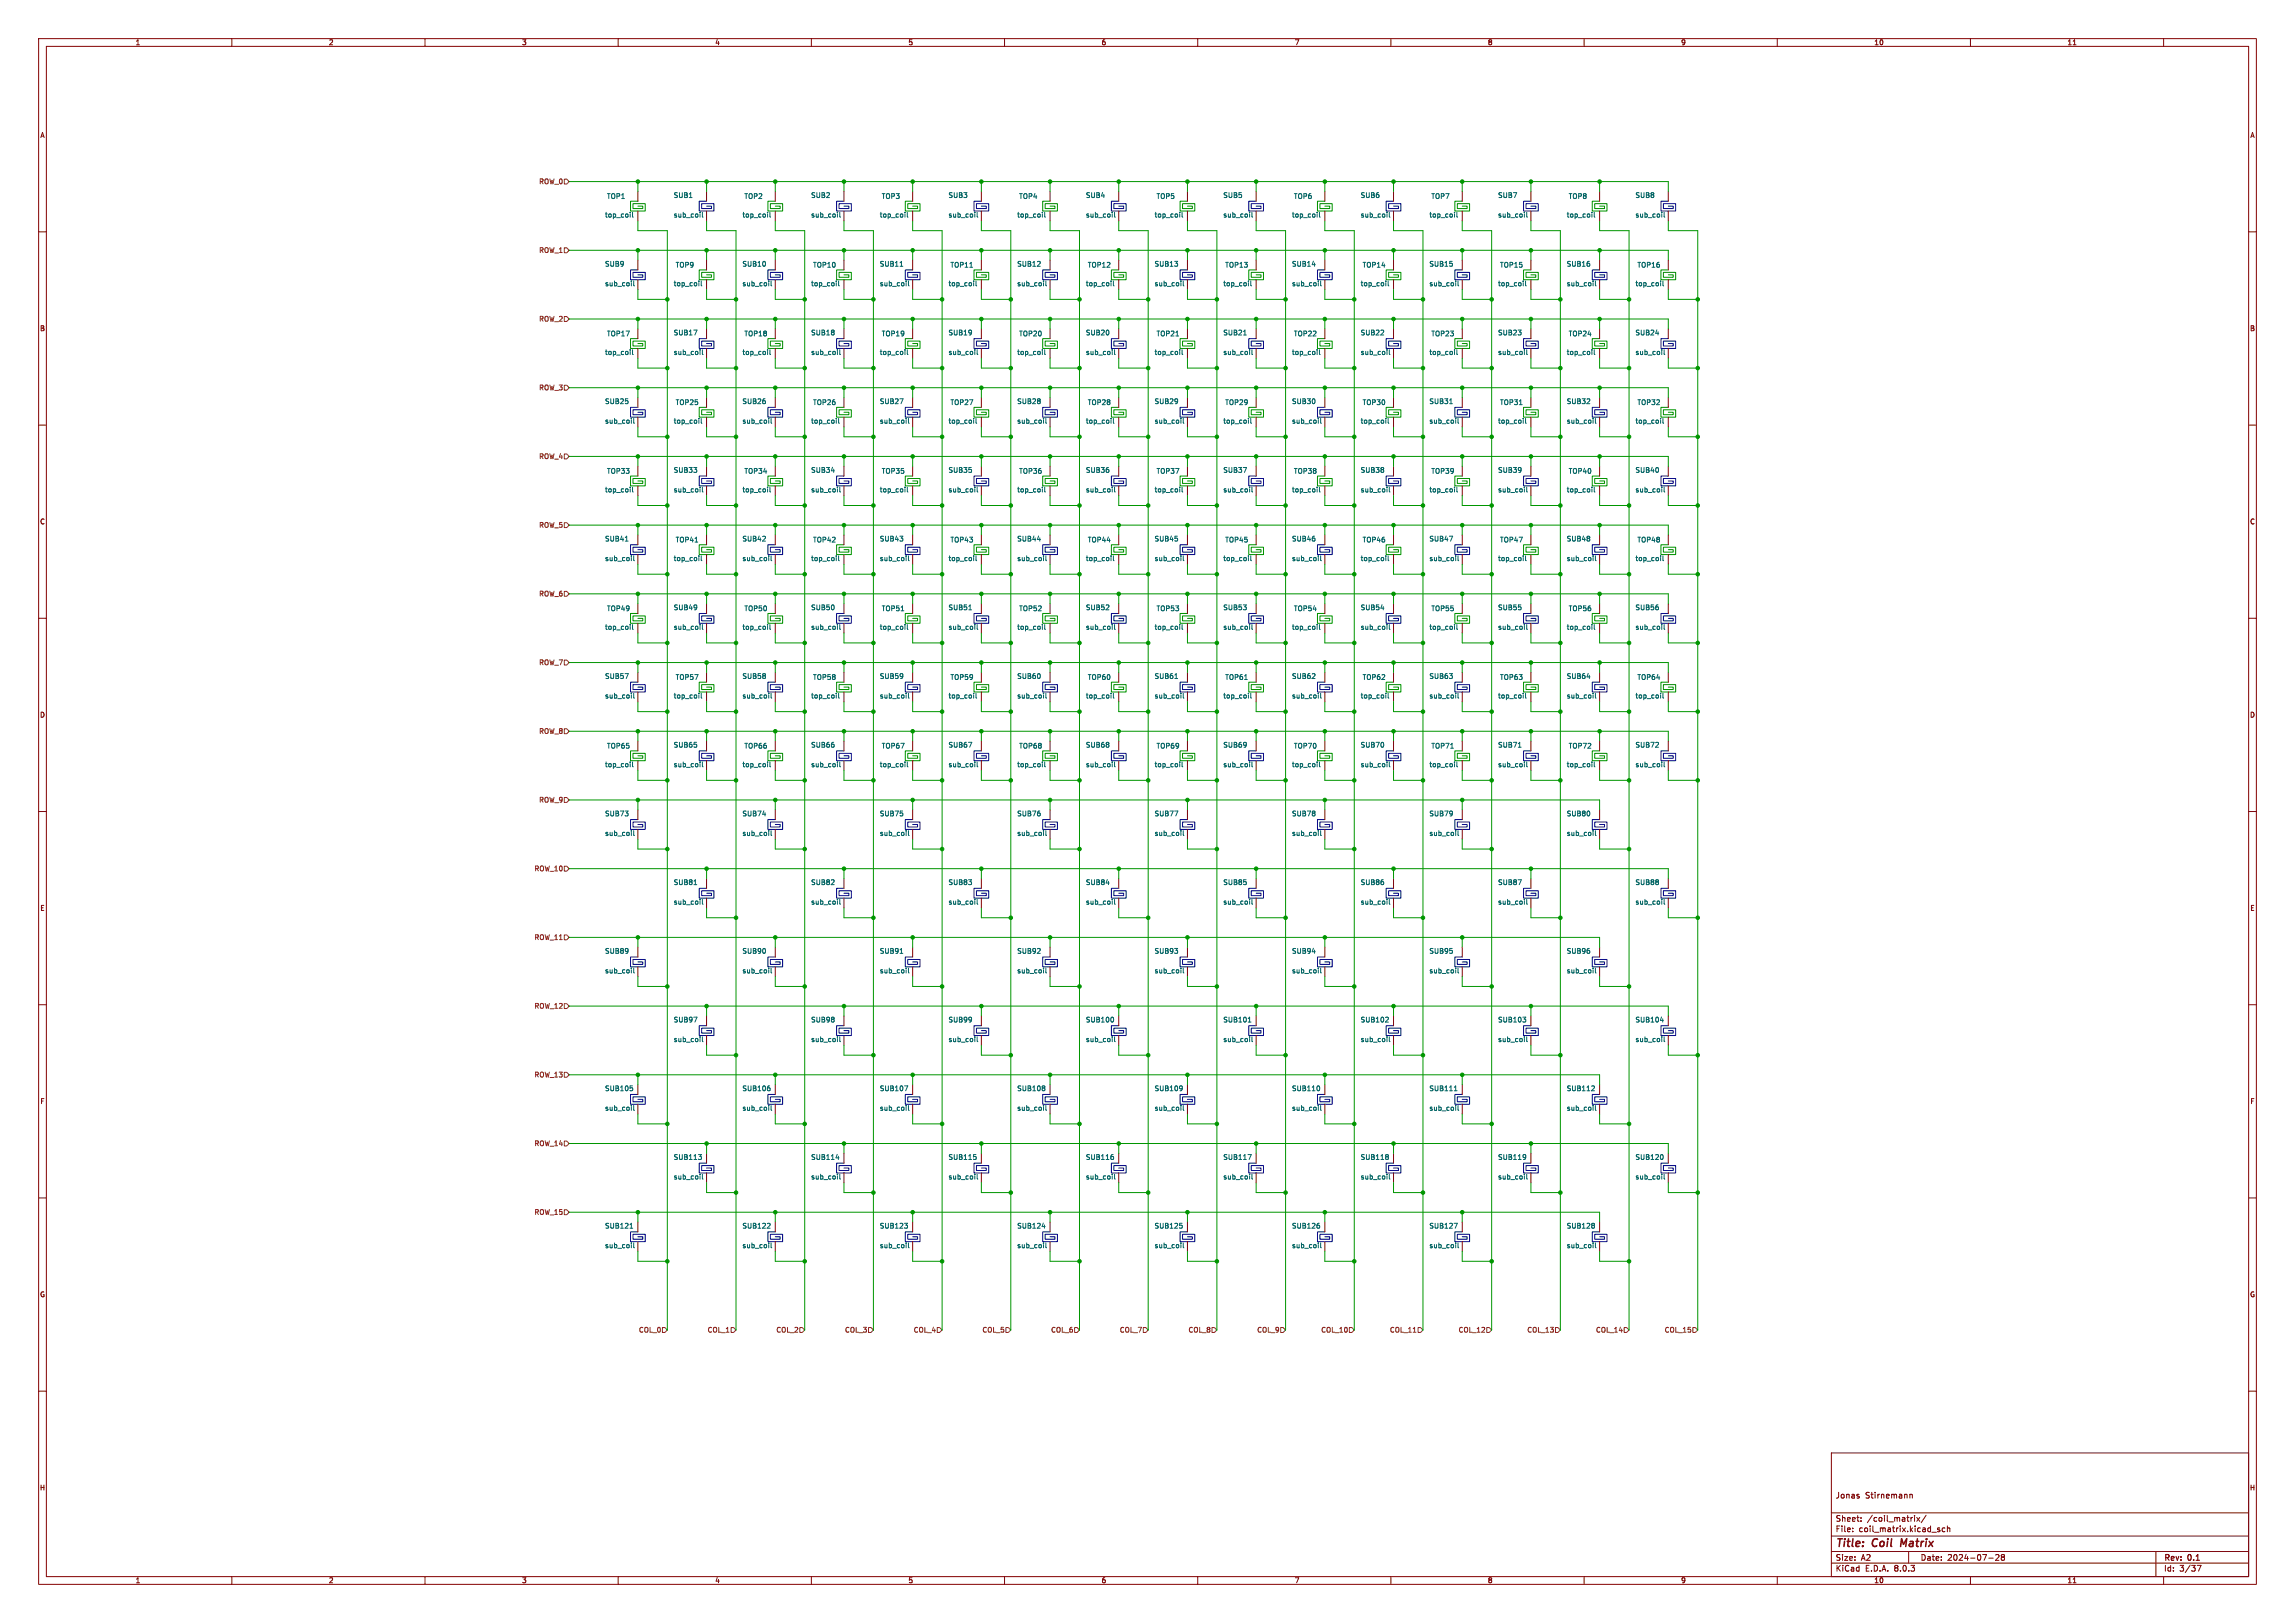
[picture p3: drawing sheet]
<svg xmlns="http://www.w3.org/2000/svg" width="594mm" height="420mm" viewBox="0 0 594 420" stroke-linecap="round" stroke-linejoin="round" font-family="sans-serif">
<defs><g id="words">
<g font-size="2.8" fill="#840000">
<text x="475" y="400.9">Title:</text>
<text x="484.7" y="400.9">Coil</text>
<text x="492.8" y="400.9">Matrix</text>
</g>
<g font-size="2.1" fill="#840000">
<text x="475" y="388">Jonas</text>
<text x="482.7" y="388">Stirnemann</text>
<text x="475" y="394">Sheet:</text>
<text x="483.2" y="394">/coil_matrix/</text>
<text x="475" y="396.7">File:</text>
<text x="481.1" y="396.7">coil_matrix.kicad_sch</text>
<text x="475" y="406.9">KiCad</text>
<text x="475" y="404.1">Size:</text>
<text x="481.7" y="404.1">A2</text>
<text x="482.7" y="406.9">E.D.A.</text>
<text x="490.3" y="406.9">8.0.3</text>
<text x="497" y="404.1">Date:</text>
<text x="504" y="404.1">2024-07-28</text>
<text x="560" y="404.3">Rev:</text>
<text x="560" y="406.9">Id:</text>
<text x="564.1" y="406.9">3/37</text>
<text x="566.4" y="404.3">0.1</text>
</g>
<g font-size="1.8" fill="#840000">
<text x="35" y="11.9">1</text>
<text x="85" y="11.9">2</text>
<text x="135" y="11.9">3</text>
<text x="185" y="11.9">4</text>
<text x="235" y="11.9">5</text>
<text x="285" y="11.9">6</text>
<text x="335" y="11.9">7</text>
<text x="385" y="11.9">8</text>
<text x="435" y="11.9">9</text>
<text x="485" y="11.9">10</text>
<text x="535" y="11.9">11</text>
<text x="10.3" y="35.9">A</text>
<text x="582.3" y="35.9">A</text>
<text x="10.3" y="85.9">B</text>
<text x="582.3" y="85.9">B</text>
<text x="10.3" y="135.9">C</text>
<text x="582.3" y="135.9">C</text>
<text x="10.3" y="185.9">D</text>
<text x="582.3" y="185.9">D</text>
<text x="10.3" y="235.9">E</text>
<text x="582.3" y="235.9">E</text>
<text x="10.3" y="285.9">F</text>
<text x="582.3" y="285.9">F</text>
<text x="10.3" y="335.9">G</text>
<text x="582.3" y="335.9">G</text>
<text x="10.2" y="385.9">H</text>
<text x="582.2" y="385.9">H</text>
<text x="35" y="409.9">1</text>
<text x="85" y="409.9">2</text>
<text x="135" y="409.9">3</text>
<text x="185" y="409.9">4</text>
<text x="235" y="409.9">5</text>
<text x="285" y="409.9">6</text>
<text x="335" y="409.9">7</text>
<text x="385" y="409.9">8</text>
<text x="435" y="409.9">9</text>
<text x="485" y="409.9">10</text>
<text x="535" y="409.9">11</text>
</g>
<g font-size="1.8" fill="#725600">
<text x="139.4" y="47.9">ROW_0</text>
<text x="139.4" y="65.6">ROW_1</text>
<text x="139.4" y="83.4">ROW_2</text>
<text x="139.4" y="101.2">ROW_3</text>
<text x="139.4" y="119">ROW_4</text>
<text x="139.4" y="136.8">ROW_5</text>
<text x="139.4" y="154.5">ROW_6</text>
<text x="139.4" y="172.3">ROW_7</text>
<text x="139.4" y="190.1">ROW_8</text>
<text x="139.4" y="207.9">ROW_9</text>
<text x="138.2" y="225.7">ROW_10</text>
<text x="138.2" y="243.4">ROW_11</text>
<text x="138.2" y="261.2">ROW_12</text>
<text x="138.2" y="279">ROW_13</text>
<text x="138.2" y="296.8">ROW_14</text>
<text x="138.2" y="314.6">ROW_15</text>
<text x="165.3" y="345">COL_0</text>
<text x="183" y="345">COL_1</text>
<text x="200.8" y="345">COL_2</text>
<text x="218.6" y="345">COL_3</text>
<text x="236.4" y="345">COL_4</text>
<text x="254.1" y="345">COL_5</text>
<text x="271.9" y="345">COL_6</text>
<text x="289.7" y="345">COL_7</text>
<text x="307.5" y="345">COL_8</text>
<text x="325.3" y="345">COL_9</text>
<text x="341.8" y="345">COL_10</text>
<text x="359.6" y="345">COL_11</text>
<text x="377.4" y="345">COL_12</text>
<text x="395.2" y="345">COL_13</text>
<text x="413" y="345">COL_14</text>
<text x="430.7" y="345">COL_15</text>
</g>
<g font-size="1.8" fill="#006464">
<text x="157" y="51.7">TOP1</text>
<text x="174.3" y="51.4">SUB1</text>
<text x="192.5" y="51.7">TOP2</text>
<text x="209.8" y="51.4">SUB2</text>
<text x="228.1" y="51.7">TOP3</text>
<text x="245.4" y="51.4">SUB3</text>
<text x="263.7" y="51.7">TOP4</text>
<text x="280.9" y="51.4">SUB4</text>
<text x="299.2" y="51.7">TOP5</text>
<text x="316.5" y="51.4">SUB5</text>
<text x="334.8" y="51.7">TOP6</text>
<text x="352.1" y="51.4">SUB6</text>
<text x="370.3" y="51.7">TOP7</text>
<text x="387.6" y="51.4">SUB7</text>
<text x="405.9" y="51.7">TOP8</text>
<text x="423.2" y="51.4">SUB8</text>
<text x="156.5" y="56.5">top_coil</text>
<text x="174.3" y="56.5">sub_coil</text>
<text x="192" y="56.5">top_coil</text>
<text x="209.8" y="56.5">sub_coil</text>
<text x="227.6" y="56.5">top_coil</text>
<text x="245.4" y="56.5">sub_coil</text>
<text x="263.2" y="56.5">top_coil</text>
<text x="280.9" y="56.5">sub_coil</text>
<text x="298.7" y="56.5">top_coil</text>
<text x="316.5" y="56.5">sub_coil</text>
<text x="334.3" y="56.5">top_coil</text>
<text x="352.1" y="56.5">sub_coil</text>
<text x="369.8" y="56.5">top_coil</text>
<text x="387.6" y="56.5">sub_coil</text>
<text x="405.4" y="56.5">top_coil</text>
<text x="423.2" y="56.5">sub_coil</text>
<text x="156.5" y="69.2">SUB9</text>
<text x="174.8" y="69.4">TOP9</text>
<text x="192" y="69.2">SUB10</text>
<text x="210.3" y="69.4">TOP10</text>
<text x="227.6" y="69.2">SUB11</text>
<text x="245.9" y="69.4">TOP11</text>
<text x="263.2" y="69.2">SUB12</text>
<text x="281.4" y="69.4">TOP12</text>
<text x="298.7" y="69.2">SUB13</text>
<text x="317" y="69.4">TOP13</text>
<text x="334.3" y="69.2">SUB14</text>
<text x="352.6" y="69.4">TOP14</text>
<text x="369.8" y="69.2">SUB15</text>
<text x="388.1" y="69.4">TOP15</text>
<text x="405.4" y="69.2">SUB16</text>
<text x="423.7" y="69.4">TOP16</text>
<text x="156.5" y="74.3">sub_coil</text>
<text x="174.3" y="74.3">top_coil</text>
<text x="192" y="74.3">sub_coil</text>
<text x="209.8" y="74.3">top_coil</text>
<text x="227.6" y="74.3">sub_coil</text>
<text x="245.4" y="74.3">top_coil</text>
<text x="263.2" y="74.3">sub_coil</text>
<text x="280.9" y="74.3">top_coil</text>
<text x="298.7" y="74.3">sub_coil</text>
<text x="316.5" y="74.3">top_coil</text>
<text x="334.3" y="74.3">sub_coil</text>
<text x="352.1" y="74.3">top_coil</text>
<text x="369.8" y="74.3">sub_coil</text>
<text x="387.6" y="74.3">top_coil</text>
<text x="405.4" y="74.3">sub_coil</text>
<text x="423.2" y="74.3">top_coil</text>
<text x="157" y="87.2">TOP17</text>
<text x="174.3" y="87">SUB17</text>
<text x="192.5" y="87.2">TOP18</text>
<text x="209.8" y="87">SUB18</text>
<text x="228.1" y="87.2">TOP19</text>
<text x="245.4" y="87">SUB19</text>
<text x="263.7" y="87.2">TOP20</text>
<text x="280.9" y="87">SUB20</text>
<text x="299.2" y="87.2">TOP21</text>
<text x="316.5" y="87">SUB21</text>
<text x="334.8" y="87.2">TOP22</text>
<text x="352.1" y="87">SUB22</text>
<text x="370.3" y="87.2">TOP23</text>
<text x="387.6" y="87">SUB23</text>
<text x="405.9" y="87.2">TOP24</text>
<text x="423.2" y="87">SUB24</text>
<text x="156.5" y="92">top_coil</text>
<text x="174.3" y="92">sub_coil</text>
<text x="192" y="92">top_coil</text>
<text x="209.8" y="92">sub_coil</text>
<text x="227.6" y="92">top_coil</text>
<text x="245.4" y="92">sub_coil</text>
<text x="263.2" y="92">top_coil</text>
<text x="280.9" y="92">sub_coil</text>
<text x="298.7" y="92">top_coil</text>
<text x="316.5" y="92">sub_coil</text>
<text x="334.3" y="92">top_coil</text>
<text x="352.1" y="92">sub_coil</text>
<text x="369.8" y="92">top_coil</text>
<text x="387.6" y="92">sub_coil</text>
<text x="405.4" y="92">top_coil</text>
<text x="423.2" y="92">sub_coil</text>
<text x="156.5" y="104.7">SUB25</text>
<text x="174.8" y="105">TOP25</text>
<text x="192" y="104.7">SUB26</text>
<text x="210.3" y="105">TOP26</text>
<text x="227.6" y="104.7">SUB27</text>
<text x="245.9" y="105">TOP27</text>
<text x="263.2" y="104.7">SUB28</text>
<text x="281.4" y="105">TOP28</text>
<text x="298.7" y="104.7">SUB29</text>
<text x="317" y="105">TOP29</text>
<text x="334.3" y="104.7">SUB30</text>
<text x="352.6" y="105">TOP30</text>
<text x="369.8" y="104.7">SUB31</text>
<text x="388.1" y="105">TOP31</text>
<text x="405.4" y="104.7">SUB32</text>
<text x="423.7" y="105">TOP32</text>
<text x="156.5" y="109.8">sub_coil</text>
<text x="174.3" y="109.8">top_coil</text>
<text x="192" y="109.8">sub_coil</text>
<text x="209.8" y="109.8">top_coil</text>
<text x="227.6" y="109.8">sub_coil</text>
<text x="245.4" y="109.8">top_coil</text>
<text x="263.2" y="109.8">sub_coil</text>
<text x="280.9" y="109.8">top_coil</text>
<text x="298.7" y="109.8">sub_coil</text>
<text x="316.5" y="109.8">top_coil</text>
<text x="334.3" y="109.8">sub_coil</text>
<text x="352.1" y="109.8">top_coil</text>
<text x="369.8" y="109.8">sub_coil</text>
<text x="387.6" y="109.8">top_coil</text>
<text x="405.4" y="109.8">sub_coil</text>
<text x="423.2" y="109.8">top_coil</text>
<text x="157" y="122.8">TOP33</text>
<text x="174.3" y="122.5">SUB33</text>
<text x="192.5" y="122.8">TOP34</text>
<text x="209.8" y="122.5">SUB34</text>
<text x="228.1" y="122.8">TOP35</text>
<text x="245.4" y="122.5">SUB35</text>
<text x="263.7" y="122.8">TOP36</text>
<text x="280.9" y="122.5">SUB36</text>
<text x="299.2" y="122.8">TOP37</text>
<text x="316.5" y="122.5">SUB37</text>
<text x="334.8" y="122.8">TOP38</text>
<text x="352.1" y="122.5">SUB38</text>
<text x="370.3" y="122.8">TOP39</text>
<text x="387.6" y="122.5">SUB39</text>
<text x="405.9" y="122.8">TOP40</text>
<text x="423.2" y="122.5">SUB40</text>
<text x="156.5" y="127.6">top_coil</text>
<text x="174.3" y="127.6">sub_coil</text>
<text x="192" y="127.6">top_coil</text>
<text x="209.8" y="127.6">sub_coil</text>
<text x="227.6" y="127.6">top_coil</text>
<text x="245.4" y="127.6">sub_coil</text>
<text x="263.2" y="127.6">top_coil</text>
<text x="280.9" y="127.6">sub_coil</text>
<text x="298.7" y="127.6">top_coil</text>
<text x="316.5" y="127.6">sub_coil</text>
<text x="334.3" y="127.6">top_coil</text>
<text x="352.1" y="127.6">sub_coil</text>
<text x="369.8" y="127.6">top_coil</text>
<text x="387.6" y="127.6">sub_coil</text>
<text x="405.4" y="127.6">top_coil</text>
<text x="423.2" y="127.6">sub_coil</text>
<text x="156.5" y="140.3">SUB41</text>
<text x="174.8" y="140.6">TOP41</text>
<text x="192" y="140.3">SUB42</text>
<text x="210.3" y="140.6">TOP42</text>
<text x="227.6" y="140.3">SUB43</text>
<text x="245.9" y="140.6">TOP43</text>
<text x="263.2" y="140.3">SUB44</text>
<text x="281.4" y="140.6">TOP44</text>
<text x="298.7" y="140.3">SUB45</text>
<text x="317" y="140.6">TOP45</text>
<text x="334.3" y="140.3">SUB46</text>
<text x="352.6" y="140.6">TOP46</text>
<text x="369.8" y="140.3">SUB47</text>
<text x="388.1" y="140.6">TOP47</text>
<text x="405.4" y="140.3">SUB48</text>
<text x="423.7" y="140.6">TOP48</text>
<text x="156.5" y="145.4">sub_coil</text>
<text x="174.3" y="145.4">top_coil</text>
<text x="192" y="145.4">sub_coil</text>
<text x="209.8" y="145.4">top_coil</text>
<text x="227.6" y="145.4">sub_coil</text>
<text x="245.4" y="145.4">top_coil</text>
<text x="263.2" y="145.4">sub_coil</text>
<text x="280.9" y="145.4">top_coil</text>
<text x="298.7" y="145.4">sub_coil</text>
<text x="316.5" y="145.4">top_coil</text>
<text x="334.3" y="145.4">sub_coil</text>
<text x="352.1" y="145.4">top_coil</text>
<text x="369.8" y="145.4">sub_coil</text>
<text x="387.6" y="145.4">top_coil</text>
<text x="405.4" y="145.4">sub_coil</text>
<text x="423.2" y="145.4">top_coil</text>
<text x="157" y="158.3">TOP49</text>
<text x="174.3" y="158.1">SUB49</text>
<text x="192.5" y="158.3">TOP50</text>
<text x="209.8" y="158.1">SUB50</text>
<text x="228.1" y="158.3">TOP51</text>
<text x="245.4" y="158.1">SUB51</text>
<text x="263.7" y="158.3">TOP52</text>
<text x="280.9" y="158.1">SUB52</text>
<text x="299.2" y="158.3">TOP53</text>
<text x="316.5" y="158.1">SUB53</text>
<text x="334.8" y="158.3">TOP54</text>
<text x="352.1" y="158.1">SUB54</text>
<text x="370.3" y="158.3">TOP55</text>
<text x="387.6" y="158.1">SUB55</text>
<text x="405.9" y="158.3">TOP56</text>
<text x="423.2" y="158.1">SUB56</text>
<text x="156.5" y="163.2">top_coil</text>
<text x="174.3" y="163.2">sub_coil</text>
<text x="192" y="163.2">top_coil</text>
<text x="209.8" y="163.2">sub_coil</text>
<text x="227.6" y="163.2">top_coil</text>
<text x="245.4" y="163.2">sub_coil</text>
<text x="263.2" y="163.2">top_coil</text>
<text x="280.9" y="163.2">sub_coil</text>
<text x="298.7" y="163.2">top_coil</text>
<text x="316.5" y="163.2">sub_coil</text>
<text x="334.3" y="163.2">top_coil</text>
<text x="352.1" y="163.2">sub_coil</text>
<text x="369.8" y="163.2">top_coil</text>
<text x="387.6" y="163.2">sub_coil</text>
<text x="405.4" y="163.2">top_coil</text>
<text x="423.2" y="163.2">sub_coil</text>
<text x="156.5" y="175.9">SUB57</text>
<text x="174.8" y="176.1">TOP57</text>
<text x="192" y="175.9">SUB58</text>
<text x="210.3" y="176.1">TOP58</text>
<text x="227.6" y="175.9">SUB59</text>
<text x="245.9" y="176.1">TOP59</text>
<text x="263.2" y="175.9">SUB60</text>
<text x="281.4" y="176.1">TOP60</text>
<text x="298.7" y="175.9">SUB61</text>
<text x="317" y="176.1">TOP61</text>
<text x="334.3" y="175.9">SUB62</text>
<text x="352.6" y="176.1">TOP62</text>
<text x="369.8" y="175.9">SUB63</text>
<text x="388.1" y="176.1">TOP63</text>
<text x="405.4" y="175.9">SUB64</text>
<text x="423.7" y="176.1">TOP64</text>
<text x="156.5" y="180.9">sub_coil</text>
<text x="174.3" y="180.9">top_coil</text>
<text x="192" y="180.9">sub_coil</text>
<text x="209.8" y="180.9">top_coil</text>
<text x="227.6" y="180.9">sub_coil</text>
<text x="245.4" y="180.9">top_coil</text>
<text x="263.2" y="180.9">sub_coil</text>
<text x="280.9" y="180.9">top_coil</text>
<text x="298.7" y="180.9">sub_coil</text>
<text x="316.5" y="180.9">top_coil</text>
<text x="334.3" y="180.9">sub_coil</text>
<text x="352.1" y="180.9">top_coil</text>
<text x="369.8" y="180.9">sub_coil</text>
<text x="387.6" y="180.9">top_coil</text>
<text x="405.4" y="180.9">sub_coil</text>
<text x="423.2" y="180.9">top_coil</text>
<text x="157" y="193.9">TOP65</text>
<text x="174.3" y="193.6">SUB65</text>
<text x="192.5" y="193.9">TOP66</text>
<text x="209.8" y="193.6">SUB66</text>
<text x="228.1" y="193.9">TOP67</text>
<text x="245.4" y="193.6">SUB67</text>
<text x="263.7" y="193.9">TOP68</text>
<text x="280.9" y="193.6">SUB68</text>
<text x="299.2" y="193.9">TOP69</text>
<text x="316.5" y="193.6">SUB69</text>
<text x="334.8" y="193.9">TOP70</text>
<text x="352.1" y="193.6">SUB70</text>
<text x="370.3" y="193.9">TOP71</text>
<text x="387.6" y="193.6">SUB71</text>
<text x="405.9" y="193.9">TOP72</text>
<text x="423.2" y="193.6">SUB72</text>
<text x="156.5" y="198.7">top_coil</text>
<text x="174.3" y="198.7">sub_coil</text>
<text x="192" y="198.7">top_coil</text>
<text x="209.8" y="198.7">sub_coil</text>
<text x="227.6" y="198.7">top_coil</text>
<text x="245.4" y="198.7">sub_coil</text>
<text x="263.2" y="198.7">top_coil</text>
<text x="280.9" y="198.7">sub_coil</text>
<text x="298.7" y="198.7">top_coil</text>
<text x="316.5" y="198.7">sub_coil</text>
<text x="334.3" y="198.7">top_coil</text>
<text x="352.1" y="198.7">sub_coil</text>
<text x="369.8" y="198.7">top_coil</text>
<text x="387.6" y="198.7">sub_coil</text>
<text x="405.4" y="198.7">top_coil</text>
<text x="423.2" y="198.7">sub_coil</text>
<text x="156.5" y="211.4">SUB73</text>
<text x="192" y="211.4">SUB74</text>
<text x="227.6" y="211.4">SUB75</text>
<text x="263.2" y="211.4">SUB76</text>
<text x="298.7" y="211.4">SUB77</text>
<text x="334.3" y="211.4">SUB78</text>
<text x="369.8" y="211.4">SUB79</text>
<text x="405.4" y="211.4">SUB80</text>
<text x="156.5" y="216.5">sub_coil</text>
<text x="192" y="216.5">sub_coil</text>
<text x="227.6" y="216.5">sub_coil</text>
<text x="263.2" y="216.5">sub_coil</text>
<text x="298.7" y="216.5">sub_coil</text>
<text x="334.3" y="216.5">sub_coil</text>
<text x="369.8" y="216.5">sub_coil</text>
<text x="405.4" y="216.5">sub_coil</text>
<text x="174.3" y="229.2">SUB81</text>
<text x="209.8" y="229.2">SUB82</text>
<text x="245.4" y="229.2">SUB83</text>
<text x="280.9" y="229.2">SUB84</text>
<text x="316.5" y="229.2">SUB85</text>
<text x="352.1" y="229.2">SUB86</text>
<text x="387.6" y="229.2">SUB87</text>
<text x="423.2" y="229.2">SUB88</text>
<text x="174.3" y="234.3">sub_coil</text>
<text x="209.8" y="234.3">sub_coil</text>
<text x="245.4" y="234.3">sub_coil</text>
<text x="280.9" y="234.3">sub_coil</text>
<text x="316.5" y="234.3">sub_coil</text>
<text x="352.1" y="234.3">sub_coil</text>
<text x="387.6" y="234.3">sub_coil</text>
<text x="423.2" y="234.3">sub_coil</text>
<text x="156.5" y="247">SUB89</text>
<text x="192" y="247">SUB90</text>
<text x="227.6" y="247">SUB91</text>
<text x="263.2" y="247">SUB92</text>
<text x="298.7" y="247">SUB93</text>
<text x="334.3" y="247">SUB94</text>
<text x="369.8" y="247">SUB95</text>
<text x="405.4" y="247">SUB96</text>
<text x="156.5" y="252.1">sub_coil</text>
<text x="192" y="252.1">sub_coil</text>
<text x="227.6" y="252.1">sub_coil</text>
<text x="263.2" y="252.1">sub_coil</text>
<text x="298.7" y="252.1">sub_coil</text>
<text x="334.3" y="252.1">sub_coil</text>
<text x="369.8" y="252.1">sub_coil</text>
<text x="405.4" y="252.1">sub_coil</text>
<text x="174.3" y="269.8">sub_coil</text>
<text x="174.3" y="264.8">SUB97</text>
<text x="209.8" y="269.8">sub_coil</text>
<text x="209.8" y="264.8">SUB98</text>
<text x="245.4" y="269.8">sub_coil</text>
<text x="245.4" y="264.8">SUB99</text>
<text x="280.9" y="264.8">SUB100</text>
<text x="280.9" y="269.8">sub_coil</text>
<text x="316.5" y="264.8">SUB101</text>
<text x="316.5" y="269.8">sub_coil</text>
<text x="352.1" y="264.8">SUB102</text>
<text x="352.1" y="269.8">sub_coil</text>
<text x="387.6" y="264.8">SUB103</text>
<text x="387.6" y="269.8">sub_coil</text>
<text x="423.2" y="264.8">SUB104</text>
<text x="423.2" y="269.8">sub_coil</text>
<text x="156.5" y="282.5">SUB105</text>
<text x="156.5" y="287.6">sub_coil</text>
<text x="192" y="282.5">SUB106</text>
<text x="192" y="287.6">sub_coil</text>
<text x="227.6" y="282.5">SUB107</text>
<text x="227.6" y="287.6">sub_coil</text>
<text x="263.2" y="282.5">SUB108</text>
<text x="263.2" y="287.6">sub_coil</text>
<text x="298.7" y="282.5">SUB109</text>
<text x="298.7" y="287.6">sub_coil</text>
<text x="334.3" y="282.5">SUB110</text>
<text x="334.3" y="287.6">sub_coil</text>
<text x="369.8" y="282.5">SUB111</text>
<text x="369.8" y="287.6">sub_coil</text>
<text x="405.4" y="282.5">SUB112</text>
<text x="405.4" y="287.6">sub_coil</text>
<text x="174.3" y="300.3">SUB113</text>
<text x="174.3" y="305.4">sub_coil</text>
<text x="209.8" y="300.3">SUB114</text>
<text x="209.8" y="305.4">sub_coil</text>
<text x="245.4" y="300.3">SUB115</text>
<text x="245.4" y="305.4">sub_coil</text>
<text x="280.9" y="300.3">SUB116</text>
<text x="280.9" y="305.4">sub_coil</text>
<text x="316.5" y="300.3">SUB117</text>
<text x="316.5" y="305.4">sub_coil</text>
<text x="352.1" y="300.3">SUB118</text>
<text x="352.1" y="305.4">sub_coil</text>
<text x="387.6" y="300.3">SUB119</text>
<text x="387.6" y="305.4">sub_coil</text>
<text x="423.2" y="300.3">SUB120</text>
<text x="423.2" y="305.4">sub_coil</text>
<text x="156.5" y="318.1">SUB121</text>
<text x="156.5" y="323.2">sub_coil</text>
<text x="192" y="318.1">SUB122</text>
<text x="192" y="323.2">sub_coil</text>
<text x="227.6" y="318.1">SUB123</text>
<text x="227.6" y="323.2">sub_coil</text>
<text x="263.2" y="318.1">SUB124</text>
<text x="263.2" y="323.2">sub_coil</text>
<text x="298.7" y="318.1">SUB125</text>
<text x="298.7" y="323.2">sub_coil</text>
<text x="334.3" y="318.1">SUB126</text>
<text x="334.3" y="323.2">sub_coil</text>
<text x="369.8" y="318.1">SUB127</text>
<text x="369.8" y="323.2">sub_coil</text>
<text x="405.4" y="318.1">SUB128</text>
<text x="405.4" y="323.2">sub_coil</text>
</g>
</g></defs>
<g fill="none" stroke="#840000" stroke-width=".26">
<path d="M10 10h574v400h-574zM12 12h570v396h-570zM60 10v2M110 10v2M160 10v2M210 10v2M260 10v2M310 10v2M360 10v2M410 10v2M460 10v2M510 10v2"/>
<path d="M536.6 11.6h.7M560 10v2M10 60h2M165.1 49.5v2.6M165.1 54.6v2.6M182.9 49.5v2.6M182.9 54.6v2.6M200.7 49.5v2.6M200.7 54.6v2.6M218.4 49.5v2.6M218.4 54.6v2.6M236.2 49.5v2.6"/>
<path d="M236.2 54.6v2.6M254 49.5v2.6M254 54.6v2.6M271.8 49.5v2.6M271.8 54.6v2.6M289.6 49.5v2.6M289.6 54.6v2.6M307.3 49.5v2.6M307.3 54.6v2.6M325.1 49.5v2.6M325.1 54.6v2.6M342.9 49.5v2.6"/>
<path d="M342.9 54.6v2.6M360.7 49.5v2.6M360.7 54.6v2.6M378.5 49.5v2.6M378.5 54.6v2.6M396.2 49.5v2.6M396.2 54.6v2.6M414 49.5v2.6M414 54.6v2.6M431.8 49.5v2.6M431.8 54.6v2.6M582 60h2"/>
<path d="M165.1 67.3v2.6M165.1 72.4v2.5M182.9 67.3v2.6M182.9 72.4v2.5M200.7 67.3v2.6M200.7 72.4v2.5M218.4 67.3v2.6M218.4 72.4v2.5M236.2 67.3v2.6M236.2 72.4v2.5M254 67.3v2.6M254 72.4v2.5"/>
<path d="M271.8 67.3v2.6M271.8 72.4v2.5M289.6 67.3v2.6M289.6 72.4v2.5M307.3 67.3v2.6M307.3 72.4v2.5M325.1 67.3v2.6M325.1 72.4v2.5M342.9 67.3v2.6M342.9 72.4v2.5M360.7 67.3v2.6M360.7 72.4v2.5"/>
<path d="M378.5 67.3v2.6M378.5 72.4v2.5M396.2 67.3v2.6M396.2 72.4v2.5M414 67.3v2.6M414 72.4v2.5M431.8 67.3v2.6M431.8 72.4v2.5M165.1 85.1v2.5M165.1 90.2v2.5M182.9 85.1v2.5M182.9 90.2v2.5"/>
<path d="M200.7 85.1v2.5M200.7 90.2v2.5M218.4 85.1v2.5M218.4 90.2v2.5M236.2 85.1v2.5M236.2 90.2v2.5M254 85.1v2.5M254 90.2v2.5M271.8 85.1v2.5M271.8 90.2v2.5M289.6 85.1v2.5M289.6 90.2v2.5"/>
<path d="M307.3 85.1v2.5M307.3 90.2v2.5M325.1 85.1v2.5M325.1 90.2v2.5M342.9 85.1v2.5M342.9 90.2v2.5M360.7 85.1v2.5M360.7 90.2v2.5M378.5 85.1v2.5M378.5 90.2v2.5M396.2 85.1v2.5M396.2 90.2v2.5"/>
<path d="M414 85.1v2.5M414 90.2v2.5M431.8 85.1v2.5M431.8 90.2v2.5M10 110h2M165.1 102.9v2.5M165.1 108v2.5M182.9 102.9v2.5M182.9 108v2.5M200.7 102.9v2.5M200.7 108v2.5M218.4 102.9v2.5"/>
<path d="M218.4 108v2.5M236.2 102.9v2.5M236.2 108v2.5M254 102.9v2.5M254 108v2.5M271.8 102.9v2.5M271.8 108v2.5M289.6 102.9v2.5M289.6 108v2.5M307.3 102.9v2.5M307.3 108v2.5M325.1 102.9v2.5"/>
<path d="M325.1 108v2.5M342.9 102.9v2.5M342.9 108v2.5M360.7 102.9v2.5M360.7 108v2.5M378.5 102.9v2.5M378.5 108v2.5M396.2 102.9v2.5M396.2 108v2.5M414 102.9v2.5M414 108v2.5M431.8 102.9v2.5"/>
<path d="M431.8 108v2.5M582 110h2M165.1 120.7v2.5M165.1 125.7v2.6M165.1 138.4v2.6M182.9 120.7v2.5M182.9 125.7v2.6M182.9 138.4v2.6M200.7 120.7v2.5M200.7 125.7v2.6M200.7 138.4v2.6M218.4 120.7v2.5"/>
<path d="M218.4 125.7v2.6M218.4 138.4v2.6M236.2 120.7v2.5M236.2 125.7v2.6M236.2 138.4v2.6M254 120.7v2.5M254 125.7v2.6M254 138.4v2.6M271.8 120.7v2.5M271.8 125.7v2.6M271.8 138.4v2.6M289.6 120.7v2.5"/>
<path d="M289.6 125.7v2.6M289.6 138.4v2.6M307.3 120.7v2.5M307.3 125.7v2.6M307.3 138.4v2.6M325.1 120.7v2.5M325.1 125.7v2.6M325.1 138.4v2.6M342.9 120.7v2.5M342.9 125.7v2.6M342.9 138.4v2.6M360.7 120.7v2.5"/>
<path d="M360.7 125.7v2.6M360.7 138.4v2.6M378.5 120.7v2.5M378.5 125.7v2.6M378.5 138.4v2.6M396.2 120.7v2.5M396.2 125.7v2.6M396.2 138.4v2.6M414 120.7v2.5M414 125.7v2.6M414 138.4v2.6M431.8 120.7v2.5"/>
<path d="M431.8 125.7v2.6M431.8 138.4v2.6M10 160h2M165.1 143.5v2.6M165.1 156.2v2.6M182.9 143.5v2.6M182.9 156.2v2.6M200.7 143.5v2.6M200.7 156.2v2.6M218.4 143.5v2.6M218.4 156.2v2.6M236.2 143.5v2.6"/>
<path d="M236.2 156.2v2.6M254 143.5v2.6M254 156.2v2.6M271.8 143.5v2.6M271.8 156.2v2.6M289.6 143.5v2.6M289.6 156.2v2.6M307.3 143.5v2.6M307.3 156.2v2.6M325.1 143.5v2.6M325.1 156.2v2.6M342.9 143.5v2.6"/>
<path d="M342.9 156.2v2.6M360.7 143.5v2.6M360.7 156.2v2.6M378.5 143.5v2.6M378.5 156.2v2.6M396.2 143.5v2.6M396.2 156.2v2.6M414 143.5v2.6M414 156.2v2.6M431.8 143.5v2.6M431.8 156.2v2.6M582 160h2"/>
<path d="M165.1 161.3v2.5M165.1 174v2.5M165.1 179.1v2.5M182.9 161.3v2.5M182.9 174v2.5M182.9 179.1v2.5M200.7 161.3v2.5M200.7 174v2.5M200.7 179.1v2.5M218.4 161.3v2.5M218.4 174v2.5M218.4 179.1v2.5"/>
<path d="M236.2 161.3v2.5M236.2 174v2.5M236.2 179.1v2.5M254 161.3v2.5M254 174v2.5M254 179.1v2.5M271.8 161.3v2.5M271.8 174v2.5M271.8 179.1v2.5M289.6 161.3v2.5M289.6 174v2.5M289.6 179.1v2.5"/>
<path d="M307.3 161.3v2.5M307.3 174v2.5M307.3 179.1v2.5M325.1 161.3v2.5M325.1 174v2.5M325.1 179.1v2.5M342.9 161.3v2.5M342.9 174v2.5M342.9 179.1v2.5M360.7 161.3v2.5M360.7 174v2.5M360.7 179.1v2.5"/>
<path d="M378.5 161.3v2.5M378.5 174v2.5M378.5 179.1v2.5M396.2 161.3v2.5M396.2 174v2.5M396.2 179.1v2.5M414 161.3v2.5M414 174v2.5M414 179.1v2.5M431.8 161.3v2.5M431.8 174v2.5M431.8 179.1v2.5"/>
<path d="M165.1 191.8v2.5M165.1 196.9v2.5M182.9 191.8v2.5M182.9 196.9v2.5M200.7 191.8v2.5M200.7 196.9v2.5M218.4 191.8v2.5M218.4 196.9v2.5M236.2 191.8v2.5M236.2 196.9v2.5M254 191.8v2.5M254 196.9v2.5"/>
<path d="M271.8 191.8v2.5M271.8 196.9v2.5M289.6 191.8v2.5M289.6 196.9v2.5M307.3 191.8v2.5M307.3 196.9v2.5M325.1 191.8v2.5M325.1 196.9v2.5M342.9 191.8v2.5M342.9 196.9v2.5M360.7 191.8v2.5M360.7 196.9v2.5"/>
<path d="M378.5 191.8v2.5M378.5 196.9v2.5M396.2 191.8v2.5M396.2 196.9v2.5M414 191.8v2.5M414 196.9v2.5M431.8 191.8v2.5M431.8 196.9v2.5M10 210h2M165.1 209.6v2.5M165.1 214.6v2.6M200.7 209.6v2.5"/>
<path d="M200.7 214.6v2.6M236.2 209.6v2.5M236.2 214.6v2.6M271.8 209.6v2.5M271.8 214.6v2.6M307.3 209.6v2.5M307.3 214.6v2.6M342.9 209.6v2.5M342.9 214.6v2.6M378.5 209.6v2.5M378.5 214.6v2.6M414 209.6v2.5"/>
<path d="M414 214.6v2.6M582 210h2M182.9 227.3v2.6M182.9 232.4v2.6M218.4 227.3v2.6M218.4 232.4v2.6M254 227.3v2.6M254 232.4v2.6M289.6 227.3v2.6M289.6 232.4v2.6M325.1 227.3v2.6M325.1 232.4v2.6"/>
<path d="M360.7 227.3v2.6M360.7 232.4v2.6M396.2 227.3v2.6M396.2 232.4v2.6M431.8 227.3v2.6M431.8 232.4v2.6M10 260h2M165.1 245.1v2.6M165.1 250.2v2.5M200.7 245.1v2.6M200.7 250.2v2.5M236.2 245.1v2.6"/>
<path d="M236.2 250.2v2.5M271.8 245.1v2.6M271.8 250.2v2.5M307.3 245.1v2.6M307.3 250.2v2.5M342.9 245.1v2.6M342.9 250.2v2.5M378.5 245.1v2.6M378.5 250.2v2.5M414 245.1v2.6M414 250.2v2.5M582 260h2"/>
<path d="M182.9 262.9v2.5M182.9 268v2.5M218.4 262.9v2.5M218.4 268v2.5M254 262.9v2.5M254 268v2.5M289.6 262.9v2.5M289.6 268v2.5M325.1 262.9v2.5M325.1 268v2.5M360.7 262.9v2.5M360.7 268v2.5"/>
<path d="M396.2 262.9v2.5M396.2 268v2.5M431.8 262.9v2.5M431.8 268v2.5M165.1 280.7v2.5M165.1 285.8v2.5M182.9 298.5v2.5M200.7 280.7v2.5M200.7 285.8v2.5M218.4 298.5v2.5M236.2 280.7v2.5M236.2 285.8v2.5"/>
<path d="M254 298.5v2.5M271.8 280.7v2.5M271.8 285.8v2.5M289.6 298.5v2.5M307.3 280.7v2.5M307.3 285.8v2.5M325.1 298.5v2.5M342.9 280.7v2.5M342.9 285.8v2.5M360.7 298.5v2.5M378.5 280.7v2.5M378.5 285.8v2.5"/>
<path d="M396.2 298.5v2.5M414 280.7v2.5M414 285.8v2.5M431.8 298.5v2.5M10 310h2M165.1 316.2v2.6M182.9 303.5v2.6M200.7 316.2v2.6M218.4 303.5v2.6M236.2 316.2v2.6M254 303.5v2.6M271.8 316.2v2.6"/>
<path d="M289.6 303.5v2.6M307.3 316.2v2.6M325.1 303.5v2.6M342.9 316.2v2.6M360.7 303.5v2.6M378.5 316.2v2.6M396.2 303.5v2.6M414 316.2v2.6M431.8 303.5v2.6M582 310h2M165.1 321.3v2.6M200.7 321.3v2.6"/>
<path d="M236.2 321.3v2.6M271.8 321.3v2.6M307.3 321.3v2.6M342.9 321.3v2.6M378.5 321.3v2.6M414 321.3v2.6M10 360h2M474 376h108v32h-108zM582 360h2M474 397.5h108M474 391.5h108M479.5 396.2v.2"/>
<path d="M479.5 395.4v.2M481.2 387.2v.4M481.7 393.5v.2M481.7 392.7v.2M494.3 386.7v1M494.3 386.8l.6-.1 .1 1M495.5 392.2v.1M495.5 392.7v1M496.1 392.7l.8 1M496.9 392.7l-.8 1M498.5 392.1l-1.3 1.9M501.5 395.8l.5 .1 .1 .3-.2 .2-.4-.1"/>
<path d="M501.5 395.4h.5M503.4 395.4h-.4l-.3 .3 .1 .6h.6M504 395.5l.6-.1 .1 1M504 394.9v1.5M60 408v2M110 408v2M160 408v2M210 408v2M260 408v2M310 408v2M360 408v2M410 408v2"/>
<path d="M460 408v2M474 404.5h108M474 401.5h108M494 401.5v3M510 408v2M514.7 403.2h1.2M516.5 402.4l.6-.1 .3 .4-.9 1.1h.9M518.2 402.9l-.2-.3 .2-.3 .6 .3-.3 .3M518.2 402.9l-.2 .3 .2 .6 .6-.3-.3-.6M518.2 402.9h.3M536.6 409.6h.7M558 401.5v6.5"/>
<path d="M560 408v2M568.7 405.1h1l-.7 1.5"/>
</g>
<path d="M492.2 398.2l-.3 2" fill="none" stroke="#840000" stroke-width=".4"/>
<g fill="none" stroke="#008400" stroke-width=".26">
<path d="M165.1 52.1h-1.9v2.5h3.8v-1.9h-3.2v1.3h2.6v-.7h-1.3M200.7 52.1h-1.9v2.5h3.8v-1.9h-3.2v1.3h2.5v-.7h-1.2M236.2 52.1h-1.9v2.5h3.8v-1.9h-3.2v1.3h2.6v-.7h-1.3M271.8 52.1h-1.9v2.5h3.8v-1.9h-3.2v1.3h2.5v-.7h-1.2M307.3 52.1h-1.9v2.5h3.8v-1.9h-3.1v1.3h2.5v-.7h-1.3M342.9 52.1h-1.9v2.5h3.8v-1.9h-3.2v1.3h2.6v-.7h-1.3M378.5 52.1h-1.9v2.5h3.8v-1.9h-3.2v1.3h2.5v-.7h-1.2M414 52.1h-1.9v2.5h3.8v-1.9h-3.2v1.3h2.6v-.7h-1.3M182.9 69.9h-1.9v2.5h3.8v-1.9h-3.2v1.3h2.5v-.7h-1.2M218.4 69.9h-1.9v2.5h3.8v-1.9h-3.1v1.3h2.5v-.7h-1.3M254 69.9h-1.9v2.5h3.8v-1.9h-3.2v1.3h2.6v-.7h-1.3M289.6 69.9h-1.9v2.5h3.8v-1.9h-3.2v1.3h2.5v-.7h-1.2"/>
<path d="M325.1 69.9h-1.9v2.5h3.8v-1.9h-3.2v1.3h2.6v-.7h-1.3M360.7 69.9h-1.9v2.5h3.8v-1.9h-3.2v1.3h2.5v-.7h-1.2M396.2 69.9h-1.9v2.5h3.8v-1.9h-3.1v1.3h2.5v-.7h-1.3M431.8 69.9h-1.9v2.5h3.8v-1.9h-3.2v1.3h2.6v-.7h-1.3M165.1 87.6h-1.9v2.6h3.8v-1.9h-3.2v1.2h2.6v-.6h-1.3M200.7 87.6h-1.9v2.6h3.8v-1.9h-3.2v1.2h2.5v-.6h-1.2M236.2 87.6h-1.9v2.6h3.8v-1.9h-3.2v1.2h2.6v-.6h-1.3M271.8 87.6h-1.9v2.6h3.8v-1.9h-3.2v1.2h2.5v-.6h-1.2M307.3 87.6h-1.9v2.6h3.8v-1.9h-3.1v1.2h2.5v-.6h-1.3M342.9 87.6h-1.9v2.6h3.8v-1.9h-3.2v1.2h2.6v-.6h-1.3M378.5 87.6h-1.9v2.6h3.8v-1.9h-3.2v1.2h2.5v-.6h-1.2M414 87.6h-1.9v2.6h3.8v-1.9h-3.2v1.2h2.6v-.6h-1.3"/>
<path d="M182.9 105.4h-1.9v2.6h3.8v-2h-3.2v1.3h2.5v-.6h-1.2M218.4 105.4h-1.9v2.6h3.8v-2h-3.1v1.3h2.5v-.6h-1.3M254 105.4h-1.9v2.6h3.8v-2h-3.2v1.3h2.6v-.6h-1.3M289.6 105.4h-1.9v2.6h3.8v-2h-3.2v1.3h2.5v-.6h-1.2M325.1 105.4h-1.9v2.6h3.8v-2h-3.2v1.3h2.6v-.6h-1.3M360.7 105.4h-1.9v2.6h3.8v-2h-3.2v1.3h2.5v-.6h-1.2M396.2 105.4h-1.9v2.6h3.8v-2h-3.1v1.3h2.5v-.6h-1.3M431.8 105.4h-1.9v2.6h3.8v-2h-3.2v1.3h2.6v-.6h-1.3M165.1 123.2h-1.9v2.5h3.8v-1.9h-3.2v1.3h2.6v-.6h-1.3M200.7 123.2h-1.9v2.5h3.8v-1.9h-3.2v1.3h2.5v-.6h-1.2M236.2 123.2h-1.9v2.5h3.8v-1.9h-3.2v1.3h2.6v-.6h-1.3M271.8 123.2h-1.9v2.5h3.8v-1.9h-3.2v1.3h2.5v-.6h-1.2"/>
<path d="M307.3 123.2h-1.9v2.5h3.8v-1.9h-3.1v1.3h2.5v-.6h-1.3M342.9 123.2h-1.9v2.5h3.8v-1.9h-3.2v1.3h2.6v-.6h-1.3M378.5 123.2h-1.9v2.5h3.8v-1.9h-3.2v1.3h2.5v-.6h-1.2M414 123.2h-1.9v2.5h3.8v-1.9h-3.2v1.3h2.6v-.6h-1.3M165.1 158.8h-1.9v2.5h3.8v-1.9h-3.2v1.3h2.6v-.7h-1.3M182.9 141h-1.9v2.5h3.8v-1.9h-3.2v1.3h2.5v-.7h-1.2M200.7 158.8h-1.9v2.5h3.8v-1.9h-3.2v1.3h2.5v-.7h-1.2M218.4 141h-1.9v2.5h3.8v-1.9h-3.1v1.3h2.5v-.7h-1.3M236.2 158.8h-1.9v2.5h3.8v-1.9h-3.2v1.3h2.6v-.7h-1.3M254 141h-1.9v2.5h3.8v-1.9h-3.2v1.3h2.6v-.7h-1.3M271.8 158.8h-1.9v2.5h3.8v-1.9h-3.2v1.3h2.5v-.7h-1.2M289.6 141h-1.9v2.5h3.8v-1.9h-3.2v1.3h2.5v-.7h-1.2"/>
<path d="M307.3 158.8h-1.9v2.5h3.8v-1.9h-3.1v1.3h2.5v-.7h-1.3M325.1 141h-1.9v2.5h3.8v-1.9h-3.2v1.3h2.6v-.7h-1.3M342.9 158.8h-1.9v2.5h3.8v-1.9h-3.2v1.3h2.6v-.7h-1.3M360.7 141h-1.9v2.5h3.8v-1.9h-3.2v1.3h2.5v-.7h-1.2M378.5 158.8h-1.9v2.5h3.8v-1.9h-3.2v1.3h2.5v-.7h-1.2M396.2 141h-1.9v2.5h3.8v-1.9h-3.1v1.3h2.5v-.7h-1.3M414 158.8h-1.9v2.5h3.8v-1.9h-3.2v1.3h2.6v-.7h-1.3M431.8 141h-1.9v2.5h3.8v-1.9h-3.2v1.3h2.6v-.7h-1.3M182.9 176.5h-1.9v2.6h3.8v-1.9h-3.2v1.2h2.5v-.6h-1.2M218.4 176.5h-1.9v2.6h3.8v-1.9h-3.1v1.2h2.5v-.6h-1.3M254 176.5h-1.9v2.6h3.8v-1.9h-3.2v1.2h2.6v-.6h-1.3M289.6 176.5h-1.9v2.6h3.8v-1.9h-3.2v1.2h2.5v-.6h-1.2"/>
<path d="M325.1 176.5h-1.9v2.6h3.8v-1.9h-3.2v1.2h2.6v-.6h-1.3M360.7 176.5h-1.9v2.6h3.8v-1.9h-3.2v1.2h2.5v-.6h-1.2M396.2 176.5h-1.9v2.6h3.8v-1.9h-3.1v1.2h2.5v-.6h-1.3M431.8 176.5h-1.9v2.6h3.8v-1.9h-3.2v1.2h2.6v-.6h-1.3M165.1 194.3h-1.9v2.6h3.8v-2h-3.2v1.3h2.6v-.6h-1.3M200.7 194.3h-1.9v2.6h3.8v-2h-3.2v1.3h2.5v-.6h-1.2M236.2 194.3h-1.9v2.6h3.8v-2h-3.2v1.3h2.6v-.6h-1.3M271.8 194.3h-1.9v2.6h3.8v-2h-3.2v1.3h2.5v-.6h-1.2M307.3 194.3h-1.9v2.6h3.8v-2h-3.1v1.3h2.5v-.6h-1.3M342.9 194.3h-1.9v2.6h3.8v-2h-3.2v1.3h2.6v-.6h-1.3M378.5 194.3h-1.9v2.6h3.8v-2h-3.2v1.3h2.5v-.6h-1.2M414 194.3h-1.9v2.6h3.8v-2h-3.2v1.3h2.6v-.6h-1.3"/>
</g>
<g fill="none" stroke="#006464" stroke-width=".26">
<path d="M163.1 54.9v.2M163.1 55.4v.8M163.7 54.9v1.1l.2 .2M181.2 54.9v.2M181.8 54.9v1.1l.2 .2M198.7 54.9v.2M198.7 55.4v.8M199.3 54.9v1.1l.2 .2M216.7 54.9v.2M217.4 54.9v1.1l.1 .2M234.2 54.9v.2M234.2 55.4v.8"/>
<path d="M234.8 54.9v1.1l.2 .2M252.3 54.9v.2M252.9 54.9v1.1l.2 .2M269.8 54.9v.2M269.8 55.4v.8M270.4 54.9v1.1l.2 .2M287.9 54.9v.2M288.5 54.9v1.1l.2 .2M305.3 54.9v.2M305.3 55.4v.8M306 54.9v1.1l.1 .2M323.4 54.9v.2"/>
<path d="M324 54.9v1.1l.2 .2M340.9 54.9v.2M340.9 55.4v.8M341.5 54.9v1.1l.2 .2M359 54.9v.2M359.6 54.9v1.1l.2 .2M376.5 54.9v.2M376.5 55.4v.8M377.1 54.9v1.1l.2 .2M394.5 54.9v.2M395.2 54.9v1.1l.1 .2M412 54.9v.2"/>
<path d="M412 55.4v.8M412.6 54.9v1.1l.2 .2M430.1 54.9v.2M430.7 54.9v1.1l.2 .2M163.4 72.7v.1M164 72.7v1.1l.2 .2M180.9 72.7v.1M180.9 73.1v.9M181.5 72.7v1.1l.2 .2M199 72.7v.1M199.6 72.7v1.1l.2 .2M216.4 72.7v.1"/>
<path d="M216.4 73.1v.9M217.1 72.7v1.1l.1 .2M233 68.9h.7M234.5 72.7v.1M235.1 72.7v1.1l.2 .2M252 72.7v.1M252 73.1v.9M252.6 72.7v1.1l.2 .2M270.1 72.7v.1M270.7 72.7v1.1l.2 .2M287.6 72.7v.1M287.6 73.1v.9"/>
<path d="M288.2 72.7v1.1l.2 .2M305.6 72.7v.1M306.3 72.7v1.1l.1 .2M323.1 72.7v.1M323.1 73.1v.9M323.7 72.7v1.1l.2 .2M341.2 72.7v.1M341.8 72.7v1.1l.2 .2M358.7 72.7v.1M358.7 73.1v.9M359.3 72.7v1.1l.2 .2M376.8 72.7v.1"/>
<path d="M377.4 72.7v1.1l.2 .2M394.2 72.7v.1M394.2 73.1v.9M394.9 72.7v1.1l.1 .2M412.3 72.7v.1M412.9 72.7v1.1l.2 .2M429.8 72.7v.1M429.8 73.1v.9M430.4 72.7v1.1l.2 .2M163.1 90.5v.1M163.1 90.9v.9M163.7 90.5v1.1l.2 .2"/>
<path d="M181.2 90.5v.1M181.8 90.5v1.1l.2 .2M198.7 90.5v.1M198.7 90.9v.9M199.3 90.5v1.1l.2 .2M216.7 90.5v.1M217.4 90.5v1.1l.1 .2M234.2 90.5v.1M234.2 90.9v.9M234.8 90.5v1.1l.2 .2M252.3 90.5v.1M252.9 90.5v1.1l.2 .2"/>
<path d="M269.8 90.5v.1M269.8 90.9v.9M270.4 90.5v1.1l.2 .2M287.9 90.5v.1M288.5 90.5v1.1l.2 .2M305.3 90.5v.1M305.3 90.9v.9M306 90.5v1.1l.1 .2M321.9 86.7h.7M323.4 90.5v.1M324 90.5v1.1l.2 .2M340.9 90.5h.1"/>
<path d="M340.9 90.9v.9M340.9 90.5l.1 .1M341.5 90.5v1.1l.2 .2M359 90.5v.1M359.6 90.5v1.1l.2 .2M376.5 90.5v.1M376.5 90.9v.9M377.1 90.5v1.1l.2 .2M394.5 90.5l.1 .1M394.6 90.6h-.1M395.2 90.5v1.1l.1 .2M412 90.5v.1"/>
<path d="M412 90.9v.9M412.6 90.5v1.1l.2 .2M430.1 90.5v.1M430.7 90.5v1.1l.2 .2M163.4 108.3v.1M164 108.3v1.1l.2 .1M180.9 108.3v.1M180.9 108.7v.8M181.5 108.3v1.1l.2 .1M199 108.3v.1M199.6 108.3v1.1l.2 .1M216.4 108.3v.1"/>
<path d="M216.4 108.7v.8M217.1 108.3v1.1l.1 .1M234.5 108.3v.1M235.1 108.3v1.1l.2 .1M252 108.3v.1M252 108.7v.8M252.6 108.3v1.1l.2 .1M270.1 108.3v.1M270.7 108.3v1.1l.2 .1M287.6 108.3v.1M287.6 108.7v.8M288.2 108.3v1.1l.2 .1"/>
<path d="M305.6 108.3v.1M306.3 108.3v1.1l.1 .1M323.1 108.3v.1M323.1 108.7v.8M323.7 108.3v1.1l.2 .1M341.2 108.3v.1M341.8 108.3v1.1l.2 .1M358.7 108.3v.1M358.7 108.7v.8M359.3 108.3v1.1l.2 .1M375.2 104.5h.7M376.8 108.3v.1"/>
<path d="M377.4 108.3v1.1l.2 .1M394.2 108.3v.1M394.2 108.7v.8M394.9 108.3v1.1l.1 .1M412.3 108.3v.1M412.9 108.3v1.1l.2 .1M429.8 108.3v.1M429.8 108.7v.8M430.4 108.3v1.1l.2 .1M163.1 126.1v.1M163.1 126.5v.8M163.7 126.1v1l.2 .2"/>
<path d="M181.2 126.1v.1M181.8 126.1v1l.2 .2M198.7 126.1v.1M198.7 126.5v.8M199.3 126.1v1l.2 .2M216.7 126.1v.1M217.4 126.1v1l.1 .2M234.2 126.1v.1M234.2 126.5v.8M234.8 126.1v1l.2 .2M252.3 126.1v.1M252.9 126.1v1l.2 .2"/>
<path d="M269.8 126.1v.1M269.8 126.5v.8M270.4 126.1v1l.2 .2M287.9 126.1v.1M288.5 126.1v1l.2 .2M305.3 126.1v.1M305.3 126.5v.8M306 126.1v1l.1 .2M323.4 126.1v.1M324 126.1v1l.2 .2M340.9 126.1v.1M340.9 126.5v.8"/>
<path d="M341.5 126.1v1l.2 .2M359 126.1v.1M359.6 126.1v1l.2 .2M376.5 126.1v.1M376.5 126.5v.8M377.1 126.1v1l.2 .2M394.5 126.1v.1M395.2 126.1v1l.1 .2M412 126.1v.1M412 126.5v.8M412.6 126.1v1l.2 .2M430.1 126.1v.1"/>
<path d="M430.7 126.1v1l.2 .2M161.8 140h.8M163.4 143.8v.2M164 143.8v1.1l.2 .2M180.9 143.8v.2M180.9 144.3v.8M181.5 143.8v1.1l.2 .2M199 143.8v.2M199.6 143.8v1.1l.2 .2M216.4 143.8v.2M216.4 144.3v.8M217.1 143.8v1.1l.1 .2"/>
<path d="M234.5 143.8v.2M235.1 143.8v1.1l.2 .2M250.7 157.8h.8M252 143.8v.2M252 144.3v.8M252.6 143.8v1.1l.2 .2M270.1 143.8v.2M270.7 143.8v1.1l.2 .2M287.6 143.8v.2M287.6 144.3v.8M288.2 143.8v1.1l.2 .2M305.6 143.8v.2"/>
<path d="M306.3 143.8v1.1l.1 .2M323.1 143.8v.2M323.1 144.3v.8M323.7 143.8v1.1l.2 .2M341.2 143.8v.2M341.8 143.8v1.1l.2 .2M358.7 143.8v.2M358.7 144.3v.8M359.3 143.8v1.1l.2 .2M376.8 143.8v.2M377.4 143.8v1.1l.2 .2M394.2 143.8v.2"/>
<path d="M394.2 144.3v.8M394.9 143.8v1.1l.1 .2M412.3 143.8v.2M412.9 143.8v1.1l.2 .2M429.8 143.8v.2M429.8 144.3v.8M430.4 143.8v1.1l.2 .2M163.1 161.6v.1M163.1 162v.9M163.4 179.4v.1M163.7 161.6v1.1l.2 .2M164 179.4v1.1l.2 .2"/>
<path d="M180.9 179.4v.1M180.9 179.8v.9M181.2 161.6v.1M181.5 179.4v1.1l.2 .2M181.8 161.6v1.1l.2 .2M198.7 161.6v.1M198.7 162v.9M199 179.4v.1M199.3 161.6v1.1l.2 .2M199.6 179.4v1.1l.2 .2M216.4 179.4v.1M216.4 179.8v.9"/>
<path d="M216.7 161.6v.1M217.1 179.4v1.1l.1 .2M217.4 161.6v1.1l.1 .2M234.2 161.6v.1M234.2 162v.9M234.5 179.4v.1M234.8 161.6v1.1l.2 .2M235.1 179.4v1.1l.2 .2M252 179.4v.1M252 179.8v.9M252.3 161.6v.1M252.6 179.4v1.1l.2 .2"/>
<path d="M252.9 161.6v1.1l.2 .2M269.8 161.6v.1M269.8 162v.9M270.1 179.4v.1M270.4 161.6v1.1l.2 .2M270.7 179.4v1.1l.2 .2M287.6 179.4v.1M287.6 179.8v.9M287.9 161.6v.1M288.2 179.4v1.1l.2 .2M288.5 161.6v1.1l.2 .2M304.1 175.6h.7"/>
<path d="M305.3 161.6v.1M305.3 162v.9M305.6 179.4v.1M306 161.6v1.1l.1 .2M306.3 179.4v1.1l.1 .2M323.1 179.4v.1M323.1 179.8v.9M323.4 161.6v.1M323.7 179.4v1.1l.2 .2M324 161.6v1.1l.2 .2M340.9 161.6v.1M340.9 162v.9"/>
<path d="M341.2 179.4v.1M341.5 161.6v1.1l.2 .2M341.8 179.4v1.1l.2 .2M358.7 179.4v.1M358.7 179.8v.9M359 161.6v.1M359.3 179.4v1.1l.2 .2M359.6 161.6v1.1l.2 .2M376.5 161.6v.1M376.5 162v.9M376.8 179.4v.1M377.1 161.6v1.1l.2 .2"/>
<path d="M377.4 179.4v1.1l.2 .2M394.2 179.4v.1M394.2 179.8v.9M394.5 161.6v.1M394.9 179.4v1.1l.1 .2M395.2 161.6v1.1l.1 .2M412 161.6v.1M412 162v.9M412.3 179.4v.1M412.6 161.6v1.1l.2 .2M412.9 179.4v1.1l.2 .2M429.8 179.4v.1"/>
<path d="M429.8 179.8v.9M430.1 161.6v.1M430.4 179.4v1.1l.2 .2M430.7 161.6v1.1l.2 .2M163.1 197.2v.1M163.1 197.6v.8M163.7 197.2v1.1l.2 .1M181.2 197.2v.1M181.8 197.2v1.1l.2 .1M198.7 197.2v.1M198.7 197.6v.8M199.3 197.2v1.1l.2 .1"/>
<path d="M216.7 197.2v.1M217.4 197.2v1.1l.1 .1M234.2 197.2v.1M234.2 197.6v.8M234.8 197.2v1.1l.2 .1M252.3 197.2v.1M252.9 197.2v1.1l.2 .1M269.8 197.2v.1M269.8 197.6v.8M270.4 197.2v1.1l.2 .1M287.9 197.2v.1M288.5 197.2v1.1l.2 .1"/>
<path d="M305.3 197.2v.1M305.3 197.6v.8M306 197.2v1.1l.1 .1M323.4 197.2v.1M324 197.2v1.1l.2 .1M340.9 197.2v.1M340.9 197.6v.8M341.5 197.2v1.1l.2 .1M359 197.2v.1M359.6 197.2v1.1l.2 .1M376.5 197.2v.1M376.5 197.6v.8"/>
<path d="M377.1 197.2v1.1l.2 .1M393 193.4h.7M394.5 197.2v.1M395.2 197.2v1.1l.1 .1M412 197.2v.1M412 197.6v.8M412.6 197.2v1.1l.2 .1M430.1 197.2v.1M430.7 197.2v1.1l.2 .1M163.4 215v.1M164 215v1l.2 .2M199 215v.1"/>
<path d="M199.6 215v1l.2 .2M234.5 215v.1M235.1 215v1l.2 .2M270.1 215v.1M270.7 215v1l.2 .2M305.6 215v.1M306.3 215v1l.1 .2M341.2 215v.1M341.8 215v1l.2 .2M376.8 215v.1M377.4 215v1l.2 .2M412.3 215v.1"/>
<path d="M412.9 215v1l.2 .2M179.6 228.9h.7M181.2 232.7v.2M181.8 232.7v1.1l.2 .2M216.7 232.7v.2M217.4 232.7v1.1l.1 .2M252.3 232.7v.2M252.9 232.7v1.1l.2 .2M287.9 232.7v.2M288.5 232.7v1.1l.2 .2M323.4 232.7v.2M324 232.7v1.1l.2 .2"/>
<path d="M359 232.7v.2M359.6 232.7v1.1l.2 .2M394.5 232.7v.2M395.2 232.7v1.1l.1 .2M430.1 232.7v.2M430.7 232.7v1.1l.2 .2M163.4 250.5v.1M164 250.5v1.1l.2 .2M199 250.5v.1M199.6 250.5v1.1l.2 .2M233 246.7h.7M234.5 250.5l.1 .1"/>
<path d="M234.6 250.6h-.1M235.1 250.5v1.1l.2 .2M270.1 250.5v.1M270.7 250.5v1.1l.2 .2M305.6 250.5v.1M306.3 250.5v1.1l.1 .2M341.2 250.5v.1M341.8 250.5v1.1l.2 .2M376.8 250.5v.1M377.4 250.5v1.1l.2 .2M412.3 250.5v.1M412.9 250.5v1.1l.2 .2"/>
<path d="M181.2 268.3v.1M181.8 268.3v1.1l.2 .2M216.7 268.3v.1M217.4 268.3v1.1l.1 .2M252.3 268.3v.1M252.9 268.3v1.1l.2 .2M287.9 268.3v.1M288.1 263.3l.1 .4-.1 .7M288.5 268.3v1.1l.2 .2M323.1 264.5h.7M323.3 263.4l.1-.2v1.3M323.4 268.3v.1"/>
<path d="M324 268.3v1.1l.2 .2M359 268.3v.1M359.1 263.2l.3 .3-.1 .3-.7 .7h.8M359.6 268.3v1.1l.2 .2M394.1 263.2h.8l-.4 .5M394.5 268.3v.1M394.7 263.7l.2 .2-.2 .6M395.2 268.3v1.1l.1 .2M429.7 264.1h.8M430.1 268.3v.1M430.3 263.6v.9M430.7 268.3v1.1l.2 .2"/>
<path d="M163.1 281h.6M163.4 286.1v.1M163.5 281.5l.3 .2-.3 .6M164 286.1v1.1l.2 .1M180.8 298.8h.8l-.5 .5M181.3 299.3l.3 .2-.3 .5M199 286.1v.1M199 281h.2M199.1 281.5l.2 .2-.2 .6M199.6 286.1v1.1l.2 .1M216.4 299.6h.8M217 299.2v.8"/>
<path d="M234.1 281h.9l-.6 1.3M234.5 286.1v.1M235.1 286.1v1.1l.2 .1M252 298.8h.6M252.4 299.3l.3 .2-.3 .5M270.1 286.1v.1M270.2 281l.3 .2-.3 .3 .3 .5-.3 .3M270.7 286.1v1.1l.2 .1M287.9 298.8h.2M288 299.3l.2 .2-.2 .5M305.6 286.1v.1M305.8 281l.2 .2-.2 .9"/>
<path d="M306 281.5l-.2 .3M306.3 286.1v1.1l.1 .1M323 298.8h.9l-.6 1.2M341.2 286.1v.1M341.4 281.1l.2 .4-.2 .7M341.8 286.1v1.1l.2 .1M359.1 298.8l.3 .2-.3 .3 .3 .5-.3 .2M376.4 282.3h.7M376.6 281.2l.2-.2v1.3M376.8 286.1v.1M377.4 286.1v1.1l.2 .1M394.7 298.8l.2 .2-.2 .9"/>
<path d="M394.9 299.3l-.2 .3M412.3 286.1v.1M412.5 281l.2 .2-.1 .3-.7 .8h.8M412.9 286.1v1.1l.2 .1M430.3 298.8l.2 .5-.2 .7M163 317.8h.8M163.3 316.7l.1-.1v1.2M181.2 303.9v.1M181.8 303.9v1l.2 .2M199.1 316.6l.2 .2v.3l-.8 .7h.8M216.7 303.9v.1M217.4 303.9v1l.1 .2"/>
<path d="M234.1 316.6h.8l-.4 .4M234.7 317l.2 .3-.2 .5M252.3 303.9v.1M252.9 303.9v1l.2 .2M269.7 317.4h.8M270.3 317v.8M287.9 303.9v.1M288.5 303.9v1l.2 .2M305.3 316.6h.7M305.8 317l.2 .3-.2 .5M323.4 303.9v.1M324 303.9v1l.2 .2"/>
<path d="M341.2 316.6h.2M341.3 317l.3 .3-.3 .5M359 303.9v.1M359.6 303.9v1l.2 .2M376.3 316.6h.9l-.6 1.2M394.5 303.9v.1M395.2 303.9v1l.1 .2M412.5 316.6l.2 .2-.2 .3 .2 .5-.2 .2M430.1 303.9v.1M430.7 303.9v1l.2 .2M163.4 321.6v.2M164 321.6v1.1l.2 .2"/>
<path d="M199 321.6v.2M199.6 321.6v1.1l.2 .2M234.5 321.6v.2M235.1 321.6v1.1l.2 .2M270.1 321.6v.2M270.7 321.6v1.1l.2 .2M305.6 321.6v.2M306.3 321.6v1.1l.1 .2M341.2 321.6v.2M341.8 321.6v1.1l.2 .2M376.8 321.6v.2M377.4 321.6v1.1l.2 .2"/>
<path d="M412.3 321.6v.2M412.9 321.6v1.1l.2 .2"/>
</g>
<g fill="none" stroke="#000084" stroke-width=".26">
<path d="M182.9 52.1h-1.9v2.5h3.8v-1.9h-3.2v1.3h2.5v-.7h-1.2M218.4 52.1h-1.9v2.5h3.8v-1.9h-3.1v1.3h2.5v-.7h-1.3M254 52.1h-1.9v2.5h3.8v-1.9h-3.2v1.3h2.6v-.7h-1.3M289.6 52.1h-1.9v2.5h3.8v-1.9h-3.2v1.3h2.5v-.7h-1.2M325.1 52.1h-1.9v2.5h3.8v-1.9h-3.2v1.3h2.6v-.7h-1.3M360.7 52.1h-1.9v2.5h3.8v-1.9h-3.2v1.3h2.5v-.7h-1.2M396.2 52.1h-1.9v2.5h3.8v-1.9h-3.1v1.3h2.5v-.7h-1.3M431.8 52.1h-1.9v2.5h3.8v-1.9h-3.2v1.3h2.6v-.7h-1.3M165.1 69.9h-1.9v2.5h3.8v-1.9h-3.2v1.3h2.6v-.7h-1.3M200.7 69.9h-1.9v2.5h3.8v-1.9h-3.2v1.3h2.5v-.7h-1.2M236.2 69.9h-1.9v2.5h3.8v-1.9h-3.2v1.3h2.6v-.7h-1.3M271.8 69.9h-1.9v2.5h3.8v-1.9h-3.2v1.3h2.5v-.7h-1.2"/>
<path d="M307.3 69.9h-1.9v2.5h3.8v-1.9h-3.1v1.3h2.5v-.7h-1.3M342.9 69.9h-1.9v2.5h3.8v-1.9h-3.2v1.3h2.6v-.7h-1.3M378.5 69.9h-1.9v2.5h3.8v-1.9h-3.2v1.3h2.5v-.7h-1.2M414 69.9h-1.9v2.5h3.8v-1.9h-3.2v1.3h2.6v-.7h-1.3M182.9 87.6h-1.9v2.6h3.8v-1.9h-3.2v1.2h2.5v-.6h-1.2M218.4 87.6h-1.9v2.6h3.8v-1.9h-3.1v1.2h2.5v-.6h-1.3M254 87.6h-1.9v2.6h3.8v-1.9h-3.2v1.2h2.6v-.6h-1.3M289.6 87.6h-1.9v2.6h3.8v-1.9h-3.2v1.2h2.5v-.6h-1.2M325.1 87.6h-1.9v2.6h3.8v-1.9h-3.2v1.2h2.6v-.6h-1.3M360.7 87.6h-1.9v2.6h3.8v-1.9h-3.2v1.2h2.5v-.6h-1.2M396.2 87.6h-1.9v2.6h3.8v-1.9h-3.1v1.2h2.5v-.6h-1.3M431.8 87.6h-1.9v2.6h3.8v-1.9h-3.2v1.2h2.6v-.6h-1.3"/>
<path d="M165.1 105.4h-1.9v2.6h3.8v-2h-3.2v1.3h2.6v-.6h-1.3M200.7 105.4h-1.9v2.6h3.8v-2h-3.2v1.3h2.5v-.6h-1.2M236.2 105.4h-1.9v2.6h3.8v-2h-3.2v1.3h2.6v-.6h-1.3M271.8 105.4h-1.9v2.6h3.8v-2h-3.2v1.3h2.5v-.6h-1.2M307.3 105.4h-1.9v2.6h3.8v-2h-3.1v1.3h2.5v-.6h-1.3M342.9 105.4h-1.9v2.6h3.8v-2h-3.2v1.3h2.6v-.6h-1.3M378.5 105.4h-1.9v2.6h3.8v-2h-3.2v1.3h2.5v-.6h-1.2M414 105.4h-1.9v2.6h3.8v-2h-3.2v1.3h2.6v-.6h-1.3M182.9 123.2h-1.9v2.5h3.8v-1.9h-3.2v1.3h2.5v-.6h-1.2M218.4 123.2h-1.9v2.5h3.8v-1.9h-3.1v1.3h2.5v-.6h-1.3M254 123.2h-1.9v2.5h3.8v-1.9h-3.2v1.3h2.6v-.6h-1.3M289.6 123.2h-1.9v2.5h3.8v-1.9h-3.2v1.3h2.5v-.6h-1.2"/>
<path d="M325.1 123.2h-1.9v2.5h3.8v-1.9h-3.2v1.3h2.6v-.6h-1.3M360.7 123.2h-1.9v2.5h3.8v-1.9h-3.2v1.3h2.5v-.6h-1.2M396.2 123.2h-1.9v2.5h3.8v-1.9h-3.1v1.3h2.5v-.6h-1.3M431.8 123.2h-1.9v2.5h3.8v-1.9h-3.2v1.3h2.6v-.6h-1.3M165.1 141h-1.9v2.5h3.8v-1.9h-3.2v1.3h2.6v-.7h-1.3M182.9 158.8h-1.9v2.5h3.8v-1.9h-3.2v1.3h2.5v-.7h-1.2M200.7 141h-1.9v2.5h3.8v-1.9h-3.2v1.3h2.5v-.7h-1.2M218.4 158.8h-1.9v2.5h3.8v-1.9h-3.1v1.3h2.5v-.7h-1.3M236.2 141h-1.9v2.5h3.8v-1.9h-3.2v1.3h2.6v-.7h-1.3M254 158.8h-1.9v2.5h3.8v-1.9h-3.2v1.3h2.6v-.7h-1.3M271.8 141h-1.9v2.5h3.8v-1.9h-3.2v1.3h2.5v-.7h-1.2M289.6 158.8h-1.9v2.5h3.8v-1.9h-3.2v1.3h2.5v-.7h-1.2"/>
<path d="M307.3 141h-1.9v2.5h3.8v-1.9h-3.1v1.3h2.5v-.7h-1.3M325.1 158.8h-1.9v2.5h3.8v-1.9h-3.2v1.3h2.6v-.7h-1.3M342.9 141h-1.9v2.5h3.8v-1.9h-3.2v1.3h2.6v-.7h-1.3M360.7 158.8h-1.9v2.5h3.8v-1.9h-3.2v1.3h2.5v-.7h-1.2M378.5 141h-1.9v2.5h3.8v-1.9h-3.2v1.3h2.5v-.7h-1.2M396.2 158.8h-1.9v2.5h3.8v-1.9h-3.1v1.3h2.5v-.7h-1.3M414 141h-1.9v2.5h3.8v-1.9h-3.2v1.3h2.6v-.7h-1.3M431.8 158.8h-1.9v2.5h3.8v-1.9h-3.2v1.3h2.6v-.7h-1.3M165.1 176.5h-1.9v2.6h3.8v-1.9h-3.2v1.2h2.6v-.6h-1.3M200.7 176.5h-1.9v2.6h3.8v-1.9h-3.2v1.2h2.5v-.6h-1.2M236.2 176.5h-1.9v2.6h3.8v-1.9h-3.2v1.2h2.6v-.6h-1.3M271.8 176.5h-1.9v2.6h3.8v-1.9h-3.2v1.2h2.5v-.6h-1.2"/>
<path d="M307.3 176.5h-1.9v2.6h3.8v-1.9h-3.1v1.2h2.5v-.6h-1.3M342.9 176.5h-1.9v2.6h3.8v-1.9h-3.2v1.2h2.6v-.6h-1.3M378.5 176.5h-1.9v2.6h3.8v-1.9h-3.2v1.2h2.5v-.6h-1.2M414 176.5h-1.9v2.6h3.8v-1.9h-3.2v1.2h2.6v-.6h-1.3M182.9 194.3h-1.9v2.6h3.8v-2h-3.2v1.3h2.5v-.6h-1.2M218.4 194.3h-1.9v2.6h3.8v-2h-3.1v1.3h2.5v-.6h-1.3M254 194.3h-1.9v2.6h3.8v-2h-3.2v1.3h2.6v-.6h-1.3M289.6 194.3h-1.9v2.6h3.8v-2h-3.2v1.3h2.5v-.6h-1.2M325.1 194.3h-1.9v2.6h3.8v-2h-3.2v1.3h2.6v-.6h-1.3M360.7 194.3h-1.9v2.6h3.8v-2h-3.2v1.3h2.5v-.6h-1.2M396.2 194.3h-1.9v2.6h3.8v-2h-3.1v1.3h2.5v-.6h-1.3M431.8 194.3h-1.9v2.6h3.8v-2h-3.2v1.3h2.6v-.6h-1.3"/>
<path d="M165.1 212.1h-1.9v2.5h3.8v-1.9h-3.2v1.3h2.6v-.6h-1.3M200.7 212.1h-1.9v2.5h3.8v-1.9h-3.2v1.3h2.5v-.6h-1.2M236.2 212.1h-1.9v2.5h3.8v-1.9h-3.2v1.3h2.6v-.6h-1.3M271.8 212.1h-1.9v2.5h3.8v-1.9h-3.2v1.3h2.5v-.6h-1.2M307.3 212.1h-1.9v2.5h3.8v-1.9h-3.1v1.3h2.5v-.6h-1.3M342.9 212.1h-1.9v2.5h3.8v-1.9h-3.2v1.3h2.6v-.6h-1.3M378.5 212.1h-1.9v2.5h3.8v-1.9h-3.2v1.3h2.5v-.6h-1.2M414 212.1h-1.9v2.5h3.8v-1.9h-3.2v1.3h2.6v-.6h-1.3M182.9 229.9h-1.9v2.5h3.8v-1.9h-3.2v1.3h2.5v-.7h-1.2M218.4 229.9h-1.9v2.5h3.8v-1.9h-3.1v1.3h2.5v-.7h-1.3M254 229.9h-1.9v2.5h3.8v-1.9h-3.2v1.3h2.6v-.7h-1.3M289.6 229.9h-1.9v2.5h3.8v-1.9h-3.2v1.3h2.5v-.7h-1.2"/>
<path d="M325.1 229.9h-1.9v2.5h3.8v-1.9h-3.2v1.3h2.6v-.7h-1.3M360.7 229.9h-1.9v2.5h3.8v-1.9h-3.2v1.3h2.5v-.7h-1.2M396.2 229.9h-1.9v2.5h3.8v-1.9h-3.1v1.3h2.5v-.7h-1.3M431.8 229.9h-1.9v2.5h3.8v-1.9h-3.2v1.3h2.6v-.7h-1.3M165.1 247.7h-1.9v2.5h3.8v-1.9h-3.2v1.3h2.6v-.7h-1.3M200.7 247.7h-1.9v2.5h3.8v-1.9h-3.2v1.3h2.5v-.7h-1.2M236.2 247.7h-1.9v2.5h3.8v-1.9h-3.2v1.3h2.6v-.7h-1.3M271.8 247.7h-1.9v2.5h3.8v-1.9h-3.2v1.3h2.5v-.7h-1.2M307.3 247.7h-1.9v2.5h3.8v-1.9h-3.1v1.3h2.5v-.7h-1.3M342.9 247.7h-1.9v2.5h3.8v-1.9h-3.2v1.3h2.6v-.7h-1.3M378.5 247.7h-1.9v2.5h3.8v-1.9h-3.2v1.3h2.5v-.7h-1.2M414 247.7h-1.9v2.5h3.8v-1.9h-3.2v1.3h2.6v-.7h-1.3"/>
<path d="M182.9 265.4h-1.9v2.6h3.8v-1.9h-3.2v1.2h2.5v-.6h-1.2M218.4 265.4h-1.9v2.6h3.8v-1.9h-3.1v1.2h2.5v-.6h-1.3M254 265.4h-1.9v2.6h3.8v-1.9h-3.2v1.2h2.6v-.6h-1.3M289.6 265.4h-1.9v2.6h3.8v-1.9h-3.2v1.2h2.5v-.6h-1.2M325.1 265.4h-1.9v2.6h3.8v-1.9h-3.2v1.2h2.6v-.6h-1.3M360.7 265.4h-1.9v2.6h3.8v-1.9h-3.2v1.2h2.5v-.6h-1.2M396.2 265.4h-1.9v2.6h3.8v-1.9h-3.1v1.2h2.5v-.6h-1.3M431.8 265.4h-1.9v2.6h3.8v-1.9h-3.2v1.2h2.6v-.6h-1.3M165.1 283.2h-1.9v2.6h3.8v-2h-3.2v1.3h2.6v-.6h-1.3M200.7 283.2h-1.9v2.6h3.8v-2h-3.2v1.3h2.5v-.6h-1.2M236.2 283.2h-1.9v2.6h3.8v-2h-3.2v1.3h2.6v-.6h-1.3M271.8 283.2h-1.9v2.6h3.8v-2h-3.2v1.3h2.5v-.6h-1.2"/>
<path d="M307.3 283.2h-1.9v2.6h3.8v-2h-3.1v1.3h2.5v-.6h-1.3M342.9 283.2h-1.9v2.6h3.8v-2h-3.2v1.3h2.6v-.6h-1.3M378.5 283.2h-1.9v2.6h3.8v-2h-3.2v1.3h2.5v-.6h-1.2M414 283.2h-1.9v2.6h3.8v-2h-3.2v1.3h2.6v-.6h-1.3M165.1 318.8h-1.9v2.5h3.8v-1.9h-3.2v1.3h2.6v-.7h-1.3M182.9 301h-1.9v2.5h3.8v-1.9h-3.2v1.3h2.5v-.6h-1.2M200.7 318.8h-1.9v2.5h3.8v-1.9h-3.2v1.3h2.5v-.7h-1.2M218.4 301h-1.9v2.5h3.8v-1.9h-3.1v1.3h2.5v-.6h-1.3M236.2 318.8h-1.9v2.5h3.8v-1.9h-3.2v1.3h2.6v-.7h-1.3M254 301h-1.9v2.5h3.8v-1.9h-3.2v1.3h2.6v-.6h-1.3M271.8 318.8h-1.9v2.5h3.8v-1.9h-3.2v1.3h2.5v-.7h-1.2M289.6 301h-1.9v2.5h3.8v-1.9h-3.2v1.3h2.5v-.6h-1.2"/>
<path d="M307.3 318.8h-1.9v2.5h3.8v-1.9h-3.1v1.3h2.5v-.7h-1.3M325.1 301h-1.9v2.5h3.8v-1.9h-3.2v1.3h2.6v-.6h-1.3M342.9 318.8h-1.9v2.5h3.8v-1.9h-3.2v1.3h2.6v-.7h-1.3M360.7 301h-1.9v2.5h3.8v-1.9h-3.2v1.3h2.5v-.6h-1.2M378.5 318.8h-1.9v2.5h3.8v-1.9h-3.2v1.3h2.5v-.7h-1.2M396.2 301h-1.9v2.5h3.8v-1.9h-3.1v1.3h2.5v-.6h-1.3M414 318.8h-1.9v2.5h3.8v-1.9h-3.2v1.3h2.6v-.7h-1.3M431.8 301h-1.9v2.5h3.8v-1.9h-3.2v1.3h2.6v-.6h-1.3"/>
</g>
<g fill="none" stroke="#725600" stroke-width=".26">
<path d="M146 46.4h.7l.6 .6-.6 .6h-.7zM146 64.1h.7l.6 .7-.6 .6h-.7zM146 81.9h.7l.6 .7-.6 .6h-.7zM146 99.7h.7l.6 .6-.6 .7h-.7zM146 117.5h.7l.6 .6-.6 .6h-.7zM146 135.3h.7l.6 .6-.6 .6h-.7zM146 153h.7l.6 .7-.6 .6h-.7zM146 170.8h.7l.6 .7-.6 .6h-.7zM146 188.6h.7l.6 .6-.6 .7h-.7zM146 206.4h.7l.6 .6-.6 .6h-.7zM146 224.2h.7l.6 .6-.6 .6h-.7zM146 259.7h.7l.6 .7-.6 .6h-.7z"/>
<path d="M146 241.9h.7l.6 .7-.6 .6h-.7zM146 277.5h.7l.6 .6-.6 .7h-.7zM146 295.3h.7l.6 .6-.6 .6h-.7zM146 313.1h.7l.6 .6-.6 .6h-.7zM171.4 343.5h.7l.6 .7-.6 .6h-.7zM189.2 343.5h.7l.6 .7-.6 .6h-.7zM207 343.5h.6l.7 .7-.7 .6h-.6zM224.8 343.5h.6l.7 .7-.7 .6h-.6zM242.6 343.5h.6l.6 .7-.6 .6h-.6zM260.3 343.5h.7l.6 .7-.6 .6h-.7zM278.1 343.5h.7l.6 .7-.6 .6h-.7zM295.9 343.5h.6l.7 .7-.7 .6h-.6z"/>
<path d="M313.7 343.5h.6l.7 .7-.7 .6h-.6zM331.5 343.5h.6l.6 .7-.6 .6h-.6zM349.2 343.5h.7l.6 .7-.6 .6h-.7zM365.8 344.7h.7M367 343.5h.7l.6 .7-.6 .6h-.7zM384.8 343.5h.6l.7 .7-.7 .6h-.6zM402.6 343.5h.6l.7 .7-.7 .6h-.6zM420.4 343.5h.6l.6 .7-.6 .6h-.6zM438.1 343.5h.7l.6 .7-.6 .6h-.7z"/>
</g>
<g fill="none" stroke="#009600" stroke-width=".26">
<path d="M147.3 47h284.5v2.5M165.1 57.2v2.5h7.6v284.5M165.1 47v2.5M182.9 57.2v2.5h7.6v284.5M182.9 47v2.5M200.7 57.2v2.5h7.6v284.5M200.7 47v2.5M218.4 57.2v2.5h7.7v284.5M218.4 47v2.5M236.2 57.2v2.5h7.6v284.5M236.2 47v2.5M254 57.2v2.5h7.6v284.5"/>
<path d="M254 47v2.5M271.8 57.2v2.5h7.6v284.5M271.8 47v2.5M289.6 57.2v2.5h7.6v284.5M289.6 47v2.5M307.3 57.2v2.5h7.7v284.5M307.3 47v2.5M325.1 47v2.5M325.1 57.2v2.5h7.6v284.5M342.9 47v2.5M342.9 57.2v2.5h7.6v284.5M360.7 47v2.5"/>
<path d="M360.7 57.2v2.5h7.6v284.5M378.5 47v2.5M378.5 57.2v2.5h7.6v284.5M396.2 47v2.5M396.2 57.2v2.5h7.7v284.5M414 47v2.5M414 57.2v2.5h7.6v284.5M431.8 57.2v2.5h7.6v284.5M147.3 64.8h284.5v2.5M165.1 74.9v2.6h7.6M165.1 64.8v2.5M182.9 74.9v2.6h7.6"/>
<path d="M182.9 64.8v2.5M200.7 74.9v2.6h7.6M200.7 64.8v2.5M218.4 74.9v2.6h7.7M218.4 64.8v2.5M236.2 74.9v2.6h7.6M236.2 64.8v2.5M254 74.9v2.6h7.6M254 64.8v2.5M271.8 74.9v2.6h7.6M271.8 64.8v2.5M289.6 74.9v2.6h7.6"/>
<path d="M289.6 64.8v2.5M307.3 74.9v2.6h7.7M307.3 64.8v2.5M325.1 64.8v2.5M325.1 74.9v2.6h7.6M342.9 74.9v2.6h7.6M342.9 64.8v2.5M360.7 74.9v2.6h7.6M360.7 64.8v2.5M378.5 74.9v2.6h7.6M378.5 64.8v2.5M396.2 74.9v2.6h7.7"/>
<path d="M396.2 64.8v2.5M414 74.9v2.6h7.6M414 64.8v2.5M431.8 74.9v2.6h7.6M147.3 82.6h284.5v2.5M165.1 92.7v2.6h7.6M165.1 82.6v2.5M182.9 92.7v2.6h7.6M182.9 82.6v2.5M200.7 92.7v2.6h7.6M200.7 82.6v2.5M218.4 92.7v2.6h7.7"/>
<path d="M218.4 82.6v2.5M236.2 92.7v2.6h7.6M236.2 82.6v2.5M254 92.7v2.6h7.6M254 82.6v2.5M271.8 92.7v2.6h7.6M271.8 82.6v2.5M289.6 92.7v2.6h7.6M289.6 82.6v2.5M307.3 82.6v2.5M307.3 92.7v2.6h7.7M325.1 82.6v2.5"/>
<path d="M325.1 92.7v2.6h7.6M342.9 82.6v2.5M342.9 92.7v2.6h7.6M360.7 82.6v2.5M360.7 92.7v2.6h7.6M378.5 82.6v2.5M378.5 92.7v2.6h7.6M396.2 82.6v2.5M396.2 92.7v2.6h7.7M414 82.6v2.5M414 92.7v2.6h7.6M431.8 92.7v2.6h7.6"/>
<path d="M147.3 100.3h284.5v2.6M147.3 118.1h284.5v2.6M165.1 110.5v2.5h7.6M165.1 100.3v2.6M165.1 118.1v2.6M182.9 110.5v2.5h7.6M182.9 100.3v2.6M182.9 118.1v2.6M200.7 110.5v2.5h7.6M200.7 100.3v2.6M200.7 118.1v2.6M218.4 110.5v2.5h7.7"/>
<path d="M218.4 100.3v2.6M218.4 118.1v2.6M236.2 110.5v2.5h7.6M236.2 100.3v2.6M236.2 118.1v2.6M254 110.5v2.5h7.6M254 100.3v2.6M254 118.1v2.6M271.8 110.5v2.5h7.6M271.8 100.3v2.6M271.8 118.1v2.6M289.6 110.5v2.5h7.6"/>
<path d="M289.6 100.3v2.6M289.6 118.1v2.6M307.3 110.5v2.5h7.7M307.3 100.3v2.6M307.3 118.1v2.6M325.1 110.5v2.5h7.6M325.1 100.3v2.6M325.1 118.1v2.6M342.9 110.5v2.5h7.6M342.9 100.3v2.6M342.9 118.1v2.6M360.7 110.5v2.5h7.6"/>
<path d="M360.7 100.3v2.6M360.7 118.1v2.6M378.5 110.5v2.5h7.6M378.5 100.3v2.6M378.5 118.1v2.6M396.2 110.5v2.5h7.7M396.2 100.3v2.6M396.2 118.1v2.6M414 110.5v2.5h7.6M414 100.3v2.6M414 118.1v2.6M431.8 110.5v2.5h7.6"/>
<path d="M147.3 135.9h284.5v2.5M165.1 128.3v2.5h7.6M165.1 135.9v2.5M182.9 128.3v2.5h7.6M182.9 135.9v2.5M200.7 128.3v2.5h7.6M200.7 135.9v2.5M218.4 128.3v2.5h7.7M218.4 135.9v2.5M236.2 128.3v2.5h7.6M236.2 135.9v2.5M254 128.3v2.5h7.6"/>
<path d="M254 135.9v2.5M271.8 128.3v2.5h7.6M271.8 135.9v2.5M289.6 128.3v2.5h7.6M289.6 135.9v2.5M307.3 128.3v2.5h7.7M307.3 135.9v2.5M325.1 128.3v2.5h7.6M325.1 135.9v2.5M342.9 128.3v2.5h7.6M342.9 135.9v2.5M360.7 128.3v2.5h7.6"/>
<path d="M360.7 135.9v2.5M378.5 128.3v2.5h7.6M378.5 135.9v2.5M396.2 128.3v2.5h7.7M396.2 135.9v2.5M414 128.3v2.5h7.6M414 135.9v2.5M431.8 128.3v2.5h7.6M147.3 153.7h284.5v2.5M165.1 146.1v2.5h7.6M165.1 153.7v2.5M182.9 146.1v2.5h7.6"/>
<path d="M182.9 153.7v2.5M200.7 146.1v2.5h7.6M200.7 153.7v2.5M218.4 146.1v2.5h7.7M218.4 153.7v2.5M236.2 146.1v2.5h7.6M236.2 153.7v2.5M254 146.1v2.5h7.6M254 153.7v2.5M271.8 146.1v2.5h7.6M271.8 153.7v2.5M289.6 146.1v2.5h7.6"/>
<path d="M289.6 153.7v2.5M307.3 146.1v2.5h7.7M307.3 153.7v2.5M325.1 146.1v2.5h7.6M325.1 153.7v2.5M342.9 146.1v2.5h7.6M342.9 153.7v2.5M360.7 146.1v2.5h7.6M360.7 153.7v2.5M378.5 146.1v2.5h7.6M378.5 153.7v2.5M396.2 146.1v2.5h7.7"/>
<path d="M396.2 153.7v2.5M414 146.1v2.5h7.6M414 153.7v2.5M431.8 146.1v2.5h7.6M147.3 171.5h284.5v2.5M165.1 163.8v2.6h7.6M165.1 171.5v2.5M182.9 163.8v2.6h7.6M182.9 171.5v2.5M200.7 163.8v2.6h7.6M200.7 171.5v2.5M218.4 163.8v2.6h7.7"/>
<path d="M218.4 171.5v2.5M236.2 163.8v2.6h7.6M236.2 171.5v2.5M254 163.8v2.6h7.6M254 171.5v2.5M271.8 163.8v2.6h7.6M271.8 171.5v2.5M289.6 163.8v2.6h7.6M289.6 171.5v2.5M307.3 163.8v2.6h7.7M307.3 171.5v2.5M325.1 163.8v2.6h7.6"/>
<path d="M325.1 171.5v2.5M342.9 163.8v2.6h7.6M342.9 171.5v2.5M360.7 163.8v2.6h7.6M360.7 171.5v2.5M378.5 163.8v2.6h7.6M378.5 171.5v2.5M396.2 163.8v2.6h7.7M396.2 171.5v2.5M414 163.8v2.6h7.6M414 171.5v2.5M431.8 163.8v2.6h7.6"/>
<path d="M147.3 189.2h284.5v2.6M165.1 181.6v2.6h7.6M165.1 199.4v2.5h7.6M165.1 189.2v2.6M182.9 181.6v2.6h7.6M182.9 199.4v2.5h7.6M182.9 189.2v2.6M200.7 181.6v2.6h7.6M200.7 199.4v2.5h7.6M200.7 189.2v2.6M218.4 181.6v2.6h7.7M218.4 199.4v2.5h7.7"/>
<path d="M218.4 189.2v2.6M236.2 181.6v2.6h7.6M236.2 199.4v2.5h7.6M236.2 189.2v2.6M254 181.6v2.6h7.6M254 199.4v2.5h7.6M254 189.2v2.6M271.8 181.6v2.6h7.6M271.8 199.4v2.5h7.6M271.8 189.2v2.6M289.6 181.6v2.6h7.6M289.6 199.4v2.5h7.6"/>
<path d="M289.6 189.2v2.6M307.3 181.6v2.6h7.7M307.3 199.4v2.5h7.7M307.3 189.2v2.6M325.1 181.6v2.6h7.6M325.1 189.2v2.6M325.1 199.4v2.5h7.6M342.9 181.6v2.6h7.6M342.9 189.2v2.6M342.9 199.4v2.5h7.6M360.7 181.6v2.6h7.6M360.7 189.2v2.6"/>
<path d="M360.7 199.4v2.5h7.6M378.5 181.6v2.6h7.6M378.5 189.2v2.6M378.5 199.4v2.5h7.6M396.2 181.6v2.6h7.7M396.2 189.2v2.6M396.2 199.4v2.5h7.7M414 181.6v2.6h7.6M414 189.2v2.6M414 199.4v2.5h7.6M431.8 181.6v2.6h7.6M431.8 199.4v2.5h7.6"/>
<path d="M147.3 207h266.7v2.6M165.1 217.2v2.5h7.6M165.1 207v2.6M200.7 217.2v2.5h7.6M200.7 207v2.6M236.2 217.2v2.5h7.6M236.2 207v2.6M271.8 207v2.6M271.8 217.2v2.5h7.6M307.3 207v2.6M307.3 217.2v2.5h7.7M342.9 207v2.6"/>
<path d="M342.9 217.2v2.5h7.6M378.5 207v2.6M378.5 217.2v2.5h7.6M414 217.2v2.5h7.6M147.3 224.8h284.5v2.5M182.9 235v2.5h7.6M182.9 224.8v2.5M218.4 235v2.5h7.7M218.4 224.8v2.5M254 235v2.5h7.6M254 224.8v2.5M289.6 224.8v2.5"/>
<path d="M289.6 235v2.5h7.6M325.1 224.8v2.5M325.1 235v2.5h7.6M360.7 224.8v2.5M360.7 235v2.5h7.6M396.2 224.8v2.5M396.2 235v2.5h7.7M431.8 235v2.5h7.6M147.3 242.6h266.7v2.5M165.1 252.7v2.6h7.6M165.1 242.6v2.5M200.7 252.7v2.6h7.6"/>
<path d="M200.7 242.6v2.5M236.2 252.7v2.6h7.6M236.2 242.6v2.5M271.8 242.6v2.5M271.8 252.7v2.6h7.6M307.3 242.6v2.5M307.3 252.7v2.6h7.7M342.9 242.6v2.5M342.9 252.7v2.6h7.6M378.5 242.6v2.5M378.5 252.7v2.6h7.6M414 252.7v2.6h7.6"/>
<path d="M147.3 278.1h266.7v2.6M147.3 260.4h284.5v2.5M165.1 278.1v2.6M182.9 270.5v2.6h7.6M182.9 260.4v2.5M200.7 278.1v2.6M218.4 270.5v2.6h7.7M218.4 260.4v2.5M236.2 278.1v2.6M254 270.5v2.6h7.6M254 260.4v2.5M271.8 278.1v2.6"/>
<path d="M289.6 260.4v2.5M289.6 270.5v2.6h7.6M307.3 278.1v2.6M325.1 260.4v2.5M325.1 270.5v2.6h7.6M342.9 278.1v2.6M360.7 260.4v2.5M360.7 270.5v2.6h7.6M378.5 278.1v2.6M396.2 260.4v2.5M396.2 270.5v2.6h7.7M431.8 270.5v2.6h7.6"/>
<path d="M147.3 295.9h284.5v2.6M165.1 288.3v2.5h7.6M182.9 295.9v2.6M200.7 288.3v2.5h7.6M218.4 295.9v2.6M236.2 288.3v2.5h7.6M254 295.9v2.6M271.8 288.3v2.5h7.6M289.6 295.9v2.6M307.3 288.3v2.5h7.7M325.1 295.9v2.6M342.9 288.3v2.5h7.6"/>
<path d="M360.7 295.9v2.6M378.5 288.3v2.5h7.6M396.2 295.9v2.6M414 288.3v2.5h7.6M147.3 313.7h266.7v2.5M165.1 313.7v2.5M182.9 306.1v2.5h7.6M200.7 313.7v2.5M218.4 306.1v2.5h7.7M236.2 313.7v2.5M254 306.1v2.5h7.6M271.8 313.7v2.5"/>
<path d="M289.6 306.1v2.5h7.6M307.3 313.7v2.5M325.1 306.1v2.5h7.6M342.9 313.7v2.5M360.7 306.1v2.5h7.6M378.5 313.7v2.5M396.2 306.1v2.5h7.7M431.8 306.1v2.5h7.6M165.1 323.9v2.5h7.6M200.7 323.9v2.5h7.6M236.2 323.9v2.5h7.6M271.8 323.9v2.5h7.6"/>
<path d="M307.3 323.9v2.5h7.7M342.9 323.9v2.5h7.6M378.5 323.9v2.5h7.6M414 323.9v2.5h7.6"/>
</g>
<g fill="#009600" stroke="#009600" stroke-width=".26">
<circle cx="325.1" cy="64.8" r=".46"/>
<circle cx="342.9" cy="64.8" r=".46"/>
<circle cx="342.9" cy="47" r=".46"/>
<circle cx="325.1" cy="47" r=".46"/>
<circle cx="360.7" cy="47" r=".46"/>
<circle cx="360.7" cy="64.8" r=".46"/>
<circle cx="332.7" cy="130.8" r=".46"/>
<circle cx="325.1" cy="135.9" r=".46"/>
<circle cx="297.2" cy="130.8" r=".46"/>
<circle cx="307.3" cy="135.9" r=".46"/>
<circle cx="315" cy="130.8" r=".46"/>
<circle cx="325.1" cy="118.1" r=".46"/>
<circle cx="342.9" cy="100.3" r=".46"/>
<circle cx="307.3" cy="47" r=".46"/>
<circle cx="289.6" cy="47" r=".46"/>
<circle cx="307.3" cy="64.8" r=".46"/>
<circle cx="289.6" cy="64.8" r=".46"/>
<circle cx="279.4" cy="113" r=".46"/>
<circle cx="279.4" cy="95.3" r=".46"/>
<circle cx="289.6" cy="100.3" r=".46"/>
<circle cx="271.8" cy="100.3" r=".46"/>
<circle cx="271.8" cy="82.6" r=".46"/>
<circle cx="279.4" cy="77.5" r=".46"/>
<circle cx="289.6" cy="82.6" r=".46"/>
<circle cx="289.6" cy="118.1" r=".46"/>
<circle cx="271.8" cy="118.1" r=".46"/>
<circle cx="279.4" cy="130.8" r=".46"/>
<circle cx="271.8" cy="135.9" r=".46"/>
<circle cx="289.6" cy="135.9" r=".46"/>
<circle cx="360.7" cy="100.3" r=".46"/>
<circle cx="350.5" cy="113" r=".46"/>
<circle cx="350.5" cy="95.3" r=".46"/>
<circle cx="360.7" cy="118.1" r=".46"/>
<circle cx="342.9" cy="82.6" r=".46"/>
<circle cx="342.9" cy="118.1" r=".46"/>
<circle cx="360.7" cy="82.6" r=".46"/>
<circle cx="350.5" cy="77.5" r=".46"/>
<circle cx="315" cy="77.5" r=".46"/>
<circle cx="297.2" cy="77.5" r=".46"/>
<circle cx="297.2" cy="95.3" r=".46"/>
<circle cx="307.3" cy="100.3" r=".46"/>
<circle cx="315" cy="95.3" r=".46"/>
<circle cx="325.1" cy="100.3" r=".46"/>
<circle cx="307.3" cy="118.1" r=".46"/>
<circle cx="297.2" cy="113" r=".46"/>
<circle cx="307.3" cy="82.6" r=".46"/>
<circle cx="315" cy="113" r=".46"/>
<circle cx="332.7" cy="113" r=".46"/>
<circle cx="332.7" cy="95.3" r=".46"/>
<circle cx="332.7" cy="77.5" r=".46"/>
<circle cx="325.1" cy="82.6" r=".46"/>
<circle cx="368.3" cy="166.4" r=".46"/>
<circle cx="378.5" cy="153.7" r=".46"/>
<circle cx="350.5" cy="166.4" r=".46"/>
<circle cx="350.5" cy="148.6" r=".46"/>
<circle cx="342.9" cy="135.9" r=".46"/>
<circle cx="360.7" cy="135.9" r=".46"/>
<circle cx="350.5" cy="130.8" r=".46"/>
<circle cx="403.9" cy="166.4" r=".46"/>
<circle cx="396.2" cy="153.7" r=".46"/>
<circle cx="403.9" cy="148.6" r=".46"/>
<circle cx="386.1" cy="148.6" r=".46"/>
<circle cx="386.1" cy="166.4" r=".46"/>
<circle cx="396.2" cy="171.5" r=".46"/>
<circle cx="360.7" cy="171.5" r=".46"/>
<circle cx="378.5" cy="171.5" r=".46"/>
<circle cx="368.3" cy="184.2" r=".46"/>
<circle cx="386.1" cy="201.9" r=".46"/>
<circle cx="396.2" cy="189.2" r=".46"/>
<circle cx="403.9" cy="201.9" r=".46"/>
<circle cx="403.9" cy="184.2" r=".46"/>
<circle cx="360.7" cy="189.2" r=".46"/>
<circle cx="368.3" cy="201.9" r=".46"/>
<circle cx="378.5" cy="189.2" r=".46"/>
<circle cx="386.1" cy="184.2" r=".46"/>
<circle cx="414" cy="189.2" r=".46"/>
<circle cx="421.6" cy="184.2" r=".46"/>
<circle cx="421.6" cy="201.9" r=".46"/>
<circle cx="439.4" cy="201.9" r=".46"/>
<circle cx="439.4" cy="184.2" r=".46"/>
<circle cx="421.6" cy="166.4" r=".46"/>
<circle cx="414" cy="171.5" r=".46"/>
<circle cx="421.6" cy="148.6" r=".46"/>
<circle cx="414" cy="153.7" r=".46"/>
<circle cx="439.4" cy="166.4" r=".46"/>
<circle cx="439.4" cy="148.6" r=".46"/>
<circle cx="368.3" cy="148.6" r=".46"/>
<circle cx="360.7" cy="153.7" r=".46"/>
<circle cx="342.9" cy="153.7" r=".46"/>
<circle cx="350.5" cy="201.9" r=".46"/>
<circle cx="342.9" cy="189.2" r=".46"/>
<circle cx="342.9" cy="171.5" r=".46"/>
<circle cx="350.5" cy="184.2" r=".46"/>
<circle cx="315" cy="166.4" r=".46"/>
<circle cx="307.3" cy="171.5" r=".46"/>
<circle cx="332.7" cy="184.2" r=".46"/>
<circle cx="325.1" cy="171.5" r=".46"/>
<circle cx="325.1" cy="189.2" r=".46"/>
<circle cx="315" cy="184.2" r=".46"/>
<circle cx="307.3" cy="153.7" r=".46"/>
<circle cx="315" cy="148.6" r=".46"/>
<circle cx="332.7" cy="166.4" r=".46"/>
<circle cx="325.1" cy="153.7" r=".46"/>
<circle cx="332.7" cy="148.6" r=".46"/>
<circle cx="386.1" cy="130.8" r=".46"/>
<circle cx="396.2" cy="135.9" r=".46"/>
<circle cx="378.5" cy="135.9" r=".46"/>
<circle cx="386.1" cy="113" r=".46"/>
<circle cx="396.2" cy="118.1" r=".46"/>
<circle cx="386.1" cy="95.3" r=".46"/>
<circle cx="396.2" cy="100.3" r=".46"/>
<circle cx="368.3" cy="113" r=".46"/>
<circle cx="378.5" cy="118.1" r=".46"/>
<circle cx="368.3" cy="130.8" r=".46"/>
<circle cx="378.5" cy="100.3" r=".46"/>
<circle cx="368.3" cy="95.3" r=".46"/>
<circle cx="439.4" cy="130.8" r=".46"/>
<circle cx="439.4" cy="113" r=".46"/>
<circle cx="403.9" cy="113" r=".46"/>
<circle cx="414" cy="118.1" r=".46"/>
<circle cx="403.9" cy="130.8" r=".46"/>
<circle cx="414" cy="135.9" r=".46"/>
<circle cx="414" cy="100.3" r=".46"/>
<circle cx="421.6" cy="130.8" r=".46"/>
<circle cx="421.6" cy="113" r=".46"/>
<circle cx="439.4" cy="77.5" r=".46"/>
<circle cx="414" cy="82.6" r=".46"/>
<circle cx="421.6" cy="77.5" r=".46"/>
<circle cx="414" cy="47" r=".46"/>
<circle cx="414" cy="64.8" r=".46"/>
<circle cx="439.4" cy="95.3" r=".46"/>
<circle cx="421.6" cy="95.3" r=".46"/>
<circle cx="403.9" cy="77.5" r=".46"/>
<circle cx="403.9" cy="95.3" r=".46"/>
<circle cx="368.3" cy="77.5" r=".46"/>
<circle cx="378.5" cy="64.8" r=".46"/>
<circle cx="396.2" cy="82.6" r=".46"/>
<circle cx="386.1" cy="77.5" r=".46"/>
<circle cx="378.5" cy="82.6" r=".46"/>
<circle cx="396.2" cy="47" r=".46"/>
<circle cx="396.2" cy="64.8" r=".46"/>
<circle cx="378.5" cy="47" r=".46"/>
<circle cx="279.4" cy="148.6" r=".46"/>
<circle cx="297.2" cy="166.4" r=".46"/>
<circle cx="289.6" cy="153.7" r=".46"/>
<circle cx="297.2" cy="148.6" r=".46"/>
<circle cx="271.8" cy="153.7" r=".46"/>
<circle cx="279.4" cy="166.4" r=".46"/>
<circle cx="439.4" cy="237.5" r=".46"/>
<circle cx="386.1" cy="219.7" r=".46"/>
<circle cx="378.5" cy="207" r=".46"/>
<circle cx="386.1" cy="255.3" r=".46"/>
<circle cx="368.3" cy="237.5" r=".46"/>
<circle cx="378.5" cy="242.6" r=".46"/>
<circle cx="396.2" cy="260.4" r=".46"/>
<circle cx="403.9" cy="237.5" r=".46"/>
<circle cx="421.6" cy="219.7" r=".46"/>
<circle cx="396.2" cy="224.8" r=".46"/>
<circle cx="421.6" cy="255.3" r=".46"/>
<circle cx="297.2" cy="237.5" r=".46"/>
<circle cx="289.6" cy="260.4" r=".46"/>
<circle cx="315" cy="219.7" r=".46"/>
<circle cx="289.6" cy="224.8" r=".46"/>
<circle cx="325.1" cy="224.8" r=".46"/>
<circle cx="307.3" cy="242.6" r=".46"/>
<circle cx="315" cy="255.3" r=".46"/>
<circle cx="325.1" cy="260.4" r=".46"/>
<circle cx="342.9" cy="242.6" r=".46"/>
<circle cx="332.7" cy="237.5" r=".46"/>
<circle cx="350.5" cy="219.7" r=".46"/>
<circle cx="360.7" cy="224.8" r=".46"/>
<circle cx="350.5" cy="255.3" r=".46"/>
<circle cx="360.7" cy="260.4" r=".46"/>
<circle cx="342.9" cy="207" r=".46"/>
<circle cx="332.7" cy="201.9" r=".46"/>
<circle cx="271.8" cy="171.5" r=".46"/>
<circle cx="289.6" cy="189.2" r=".46"/>
<circle cx="297.2" cy="184.2" r=".46"/>
<circle cx="307.3" cy="189.2" r=".46"/>
<circle cx="289.6" cy="171.5" r=".46"/>
<circle cx="279.4" cy="184.2" r=".46"/>
<circle cx="297.2" cy="201.9" r=".46"/>
<circle cx="271.8" cy="189.2" r=".46"/>
<circle cx="315" cy="201.9" r=".46"/>
<circle cx="307.3" cy="207" r=".46"/>
<circle cx="439.4" cy="273.1" r=".46"/>
<circle cx="386.1" cy="290.8" r=".46"/>
<circle cx="421.6" cy="290.8" r=".46"/>
<circle cx="378.5" cy="278.1" r=".46"/>
<circle cx="403.9" cy="273.1" r=".46"/>
<circle cx="368.3" cy="273.1" r=".46"/>
<circle cx="315" cy="326.4" r=".46"/>
<circle cx="360.7" cy="295.9" r=".46"/>
<circle cx="332.7" cy="308.6" r=".46"/>
<circle cx="342.9" cy="313.7" r=".46"/>
<circle cx="350.5" cy="290.8" r=".46"/>
<circle cx="342.9" cy="278.1" r=".46"/>
<circle cx="350.5" cy="326.4" r=".46"/>
<circle cx="307.3" cy="313.7" r=".46"/>
<circle cx="289.6" cy="295.9" r=".46"/>
<circle cx="254" cy="295.9" r=".46"/>
<circle cx="279.4" cy="290.8" r=".46"/>
<circle cx="261.6" cy="273.1" r=".46"/>
<circle cx="297.2" cy="308.6" r=".46"/>
<circle cx="271.8" cy="278.1" r=".46"/>
<circle cx="261.6" cy="308.6" r=".46"/>
<circle cx="271.8" cy="313.7" r=".46"/>
<circle cx="279.4" cy="326.4" r=".46"/>
<circle cx="439.4" cy="308.6" r=".46"/>
<circle cx="421.6" cy="326.4" r=".46"/>
<circle cx="368.3" cy="308.6" r=".46"/>
<circle cx="396.2" cy="295.9" r=".46"/>
<circle cx="403.9" cy="308.6" r=".46"/>
<circle cx="378.5" cy="313.7" r=".46"/>
<circle cx="386.1" cy="326.4" r=".46"/>
<circle cx="332.7" cy="273.1" r=".46"/>
<circle cx="325.1" cy="295.9" r=".46"/>
<circle cx="307.3" cy="278.1" r=".46"/>
<circle cx="297.2" cy="273.1" r=".46"/>
<circle cx="315" cy="290.8" r=".46"/>
<circle cx="279.4" cy="255.3" r=".46"/>
<circle cx="254" cy="260.4" r=".46"/>
<circle cx="261.6" cy="237.5" r=".46"/>
<circle cx="271.8" cy="242.6" r=".46"/>
<circle cx="165.1" cy="82.6" r=".46"/>
<circle cx="165.1" cy="100.3" r=".46"/>
<circle cx="182.9" cy="100.3" r=".46"/>
<circle cx="172.7" cy="95.3" r=".46"/>
<circle cx="182.9" cy="118.1" r=".46"/>
<circle cx="172.7" cy="113" r=".46"/>
<circle cx="165.1" cy="118.1" r=".46"/>
<circle cx="182.9" cy="82.6" r=".46"/>
<circle cx="271.8" cy="47" r=".46"/>
<circle cx="254" cy="64.8" r=".46"/>
<circle cx="254" cy="47" r=".46"/>
<circle cx="236.2" cy="47" r=".46"/>
<circle cx="236.2" cy="64.8" r=".46"/>
<circle cx="271.8" cy="64.8" r=".46"/>
<circle cx="190.5" cy="95.3" r=".46"/>
<circle cx="200.7" cy="82.6" r=".46"/>
<circle cx="190.5" cy="77.5" r=".46"/>
<circle cx="226.1" cy="95.3" r=".46"/>
<circle cx="218.4" cy="82.6" r=".46"/>
<circle cx="208.3" cy="95.3" r=".46"/>
<circle cx="208.3" cy="77.5" r=".46"/>
<circle cx="200.7" cy="64.8" r=".46"/>
<circle cx="182.9" cy="47" r=".46"/>
<circle cx="165.1" cy="47" r=".46"/>
<circle cx="165.1" cy="64.8" r=".46"/>
<circle cx="182.9" cy="64.8" r=".46"/>
<circle cx="172.7" cy="77.5" r=".46"/>
<circle cx="261.6" cy="113" r=".46"/>
<circle cx="236.2" cy="100.3" r=".46"/>
<circle cx="236.2" cy="82.6" r=".46"/>
<circle cx="243.8" cy="77.5" r=".46"/>
<circle cx="243.8" cy="95.3" r=".46"/>
<circle cx="226.1" cy="113" r=".46"/>
<circle cx="254" cy="82.6" r=".46"/>
<circle cx="254" cy="100.3" r=".46"/>
<circle cx="243.8" cy="113" r=".46"/>
<circle cx="254" cy="118.1" r=".46"/>
<circle cx="261.6" cy="77.5" r=".46"/>
<circle cx="261.6" cy="95.3" r=".46"/>
<circle cx="218.4" cy="47" r=".46"/>
<circle cx="200.7" cy="47" r=".46"/>
<circle cx="218.4" cy="64.8" r=".46"/>
<circle cx="226.1" cy="77.5" r=".46"/>
<circle cx="218.4" cy="118.1" r=".46"/>
<circle cx="208.3" cy="113" r=".46"/>
<circle cx="218.4" cy="100.3" r=".46"/>
<circle cx="200.7" cy="100.3" r=".46"/>
<circle cx="200.7" cy="118.1" r=".46"/>
<circle cx="190.5" cy="113" r=".46"/>
<circle cx="172.7" cy="219.7" r=".46"/>
<circle cx="165.1" cy="242.6" r=".46"/>
<circle cx="182.9" cy="260.4" r=".46"/>
<circle cx="165.1" cy="207" r=".46"/>
<circle cx="182.9" cy="224.8" r=".46"/>
<circle cx="172.7" cy="255.3" r=".46"/>
<circle cx="190.5" cy="237.5" r=".46"/>
<circle cx="172.7" cy="201.9" r=".46"/>
<circle cx="226.1" cy="201.9" r=".46"/>
<circle cx="218.4" cy="224.8" r=".46"/>
<circle cx="200.7" cy="207" r=".46"/>
<circle cx="190.5" cy="201.9" r=".46"/>
<circle cx="243.8" cy="219.7" r=".46"/>
<circle cx="208.3" cy="201.9" r=".46"/>
<circle cx="208.3" cy="219.7" r=".46"/>
<circle cx="243.8" cy="201.9" r=".46"/>
<circle cx="236.2" cy="207" r=".46"/>
<circle cx="226.1" cy="237.5" r=".46"/>
<circle cx="243.8" cy="255.3" r=".46"/>
<circle cx="165.1" cy="278.1" r=".46"/>
<circle cx="200.7" cy="278.1" r=".46"/>
<circle cx="182.9" cy="295.9" r=".46"/>
<circle cx="190.5" cy="308.6" r=".46"/>
<circle cx="165.1" cy="313.7" r=".46"/>
<circle cx="172.7" cy="326.4" r=".46"/>
<circle cx="172.7" cy="290.8" r=".46"/>
<circle cx="200.7" cy="313.7" r=".46"/>
<circle cx="208.3" cy="326.4" r=".46"/>
<circle cx="243.8" cy="326.4" r=".46"/>
<circle cx="236.2" cy="313.7" r=".46"/>
<circle cx="243.8" cy="290.8" r=".46"/>
<circle cx="218.4" cy="295.9" r=".46"/>
<circle cx="226.1" cy="308.6" r=".46"/>
<circle cx="200.7" cy="242.6" r=".46"/>
<circle cx="236.2" cy="242.6" r=".46"/>
<circle cx="218.4" cy="260.4" r=".46"/>
<circle cx="208.3" cy="255.3" r=".46"/>
<circle cx="236.2" cy="278.1" r=".46"/>
<circle cx="226.1" cy="273.1" r=".46"/>
<circle cx="208.3" cy="290.8" r=".46"/>
<circle cx="190.5" cy="273.1" r=".46"/>
<circle cx="172.7" cy="130.8" r=".46"/>
<circle cx="165.1" cy="135.9" r=".46"/>
<circle cx="182.9" cy="135.9" r=".46"/>
<circle cx="182.9" cy="153.7" r=".46"/>
<circle cx="172.7" cy="148.6" r=".46"/>
<circle cx="165.1" cy="153.7" r=".46"/>
<circle cx="190.5" cy="148.6" r=".46"/>
<circle cx="200.7" cy="153.7" r=".46"/>
<circle cx="208.3" cy="148.6" r=".46"/>
<circle cx="218.4" cy="153.7" r=".46"/>
<circle cx="190.5" cy="130.8" r=".46"/>
<circle cx="208.3" cy="130.8" r=".46"/>
<circle cx="218.4" cy="135.9" r=".46"/>
<circle cx="200.7" cy="135.9" r=".46"/>
<circle cx="172.7" cy="184.2" r=".46"/>
<circle cx="182.9" cy="171.5" r=".46"/>
<circle cx="165.1" cy="189.2" r=".46"/>
<circle cx="165.1" cy="171.5" r=".46"/>
<circle cx="172.7" cy="166.4" r=".46"/>
<circle cx="182.9" cy="189.2" r=".46"/>
<circle cx="190.5" cy="166.4" r=".46"/>
<circle cx="190.5" cy="184.2" r=".46"/>
<circle cx="200.7" cy="189.2" r=".46"/>
<circle cx="200.7" cy="171.5" r=".46"/>
<circle cx="236.2" cy="135.9" r=".46"/>
<circle cx="236.2" cy="153.7" r=".46"/>
<circle cx="226.1" cy="148.6" r=".46"/>
<circle cx="226.1" cy="130.8" r=".46"/>
<circle cx="236.2" cy="118.1" r=".46"/>
<circle cx="243.8" cy="130.8" r=".46"/>
<circle cx="243.8" cy="148.6" r=".46"/>
<circle cx="218.4" cy="171.5" r=".46"/>
<circle cx="208.3" cy="184.2" r=".46"/>
<circle cx="218.4" cy="189.2" r=".46"/>
<circle cx="226.1" cy="184.2" r=".46"/>
<circle cx="236.2" cy="171.5" r=".46"/>
<circle cx="226.1" cy="166.4" r=".46"/>
<circle cx="208.3" cy="166.4" r=".46"/>
<circle cx="236.2" cy="189.2" r=".46"/>
<circle cx="254" cy="135.9" r=".46"/>
<circle cx="254" cy="153.7" r=".46"/>
<circle cx="261.6" cy="166.4" r=".46"/>
<circle cx="261.6" cy="148.6" r=".46"/>
<circle cx="261.6" cy="130.8" r=".46"/>
<circle cx="254" cy="171.5" r=".46"/>
<circle cx="243.8" cy="166.4" r=".46"/>
<circle cx="261.6" cy="184.2" r=".46"/>
<circle cx="243.8" cy="184.2" r=".46"/>
<circle cx="271.8" cy="207" r=".46"/>
<circle cx="279.4" cy="201.9" r=".46"/>
<circle cx="279.4" cy="219.7" r=".46"/>
<circle cx="261.6" cy="201.9" r=".46"/>
<circle cx="254" cy="189.2" r=".46"/>
<circle cx="254" cy="224.8" r=".46"/>
</g>
<use href="#words"/>
</svg>
